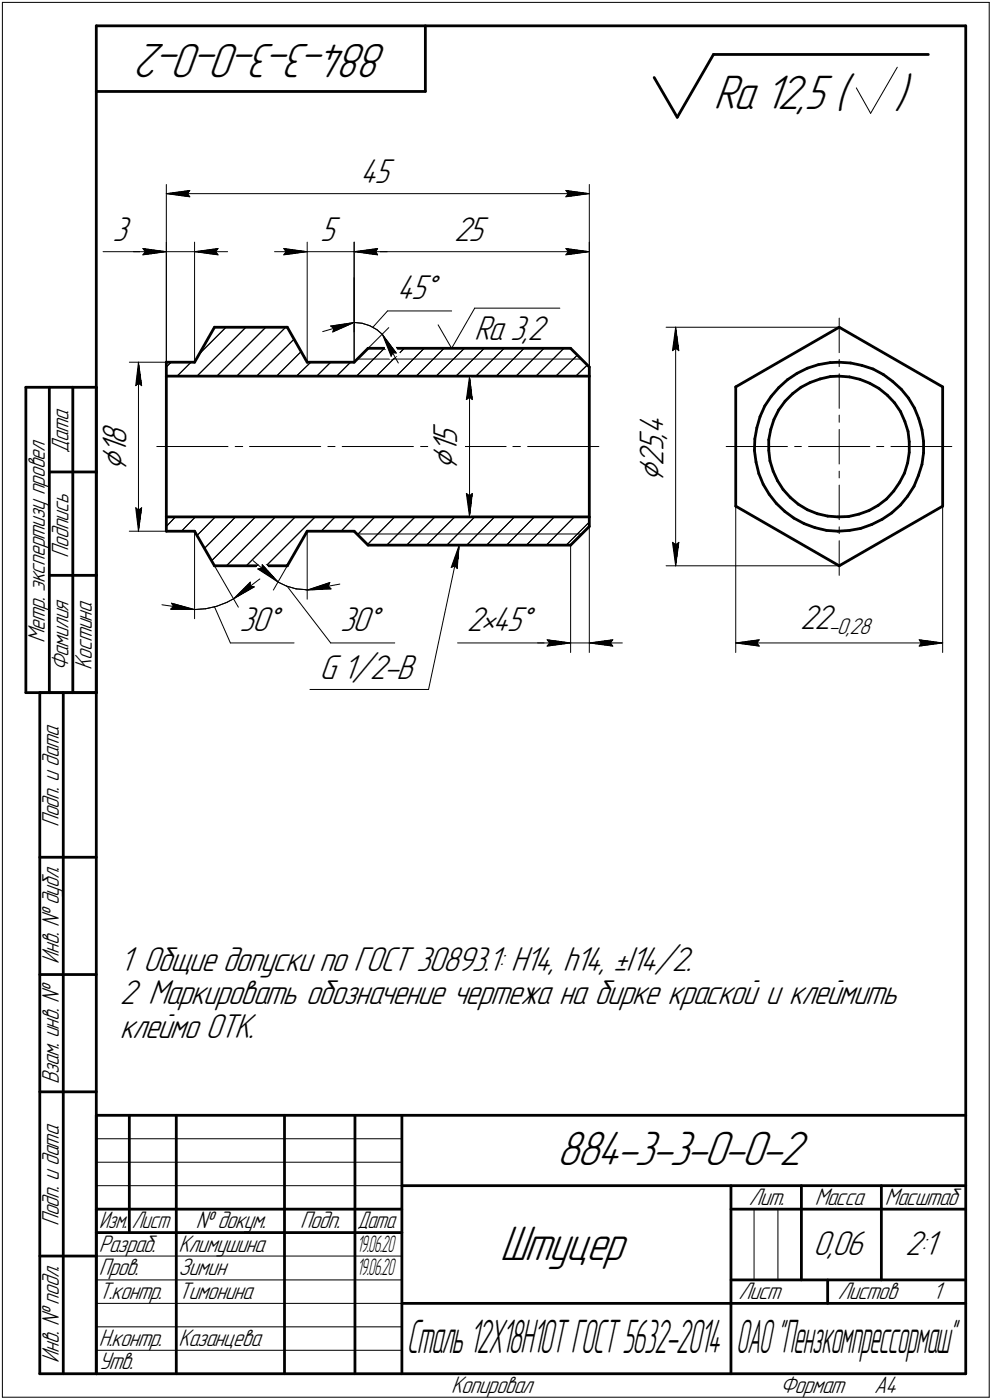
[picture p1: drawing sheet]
<svg xmlns="http://www.w3.org/2000/svg" width="211mm" height="298mm" viewBox="0 0 211 298" stroke-linecap="round" stroke-linejoin="round" font-family="sans-serif">
<defs><g id="words">
<g font-size="10.9">
<text x="82.5" y="9.4" transform="rotate(-180 82.5 9.4)">884-3-3-0-0-2</text>
<text x="151.8" y="23.2">Ra 12,5 (</text>
<text x="190.3" y="23.2">)</text>
<text x="118.5" y="248.1">884-3-3-0-0-2</text>
<text x="106.4" y="268.4">Штуцер</text>
</g>
<g font-size="10.5">
<text x="86.5" y="288.1">Сталь12Х18Н10ТГОСТ5632-2014</text>
<text x="156.6" y="288.1">ОАО&quot;Пензкомпрессормаш&quot;</text>
</g>
<g font-size="8.5">
<text x="26.9" y="100.3" transform="rotate(-90 26.9 100.3)">Ç</text>
<text x="97.3" y="100.1" transform="rotate(-90 97.3 100.1)">Ç</text>
<text x="141.2" y="102.7" transform="rotate(-90 141.2 102.7)">Ç</text>
</g>
<g font-size="7.8">
<text x="76.6" y="38.9">45</text>
<text x="23.9" y="51.3">3</text>
<text x="68.2" y="51.3">5</text>
<text x="96.6" y="51.3">25</text>
<text x="84.5" y="63.6">45Å</text>
<text x="100.9" y="72.4">Ra 3,2</text>
<text x="26.9" y="94.8" transform="rotate(-90 26.9 94.8)">8</text>
<text x="97.3" y="94.6" transform="rotate(-90 97.3 94.6)">5</text>
<text x="141.2" y="93.4" transform="rotate(-90 141.2 93.4)">,</text>
<text x="141.2" y="92.4" transform="rotate(-90 141.2 92.4)">4</text>
<text x="26.9" y="96.7" transform="rotate(-90 26.9 96.7)">1</text>
<text x="97.3" y="96.5" transform="rotate(-90 97.3 96.5)">1</text>
<text x="141.2" y="99.1" transform="rotate(-90 141.2 99.1)">2</text>
<text x="141.2" y="96.1" transform="rotate(-90 141.2 96.1)">5</text>
<text x="51" y="134.3">30Å</text>
<text x="72.4" y="134.3">30Å</text>
<text x="99.3" y="134.3">2•45Å</text>
<text x="170.3" y="133.9">22</text>
<text x="68" y="144.5">G 1/2-В</text>
<text x="25.5" y="206.7">1 Общие допуски по ГОСТ 30893.1: Н14, h14, ±I14/2.</text>
<text x="25.5" y="213.8">2 Маркировать обозначение чертежа на бирке краской и клеймить</text>
<text x="25.5" y="221">клеймо ОТК.</text>
<text x="173" y="267.2">0,06</text>
<text x="192.6" y="267.2">2:1</text>
</g>
<g font-size="5.4">
<text x="14.6" y="96.4" transform="rotate(-90 14.6 96.4)">Дата</text>
<text x="14.6" y="118.8" transform="rotate(-90 14.6 118.8)">Подпись</text>
<text x="9.6" y="136.9" transform="rotate(-90 9.6 136.9)">Метр. экспертизу провел</text>
<text x="14.6" y="142.9" transform="rotate(-90 14.6 142.9)">Фамилия</text>
<text x="19.6" y="142.6" transform="rotate(-90 19.6 142.6)">Костина</text>
<text x="12.6" y="176.1" transform="rotate(-90 12.6 176.1)">Подп. и дата</text>
<text x="12.6" y="205.2" transform="rotate(-90 12.6 205.2)">Инв. № дубл.</text>
<text x="12.6" y="230.9" transform="rotate(-90 12.6 230.9)">Взам. инв. №</text>
<text x="159.3" y="256.6">Лит.</text>
<text x="173.4" y="256.6">Масса</text>
<text x="188.3" y="256.6">Масштаб</text>
<text x="12.6" y="261.1" transform="rotate(-90 12.6 261.1)">Подп. и дата</text>
<text x="41.6" y="261.6">№ докум.</text>
<text x="63.9" y="261.6">Подп.</text>
<text x="21" y="266.6">Разраб.</text>
<text x="38" y="266.6">Климушина</text>
<text x="21" y="271.6">Пров.</text>
<text x="38" y="271.6">Зимин</text>
<text x="21" y="276.6">Т.контр.</text>
<text x="38" y="276.6">Тимонина</text>
<text x="157.1" y="276.6">Лист</text>
<text x="178.3" y="276.6">Листов</text>
<text x="198.5" y="276.6">1</text>
<text x="21" y="286.6">Н.контр.</text>
<text x="38" y="286.6">Казанцева</text>
<text x="12.6" y="290.2" transform="rotate(-90 12.6 290.2)">Инв. № подл.</text>
<text x="21" y="291.6">Утв.</text>
<text x="96" y="296.6">Копировал</text>
<text x="166" y="296.6">Формат</text>
<text x="186" y="296.6">A4</text>
</g>
<g font-size="5.3">
<text x="21.1" y="261.6">Изм.</text>
<text x="28.1" y="261.6">Лист</text>
<text x="76.1" y="261.6">Дата</text>
</g>
<g font-size="5.2">
<text x="76" y="266.6">1</text>
<text x="76.8" y="266.6">9.06.20</text>
<text x="76" y="271.6">1</text>
<text x="76.8" y="271.6">9.06.20</text>
</g>
<text font-size="5.1" x="176.3" y="135.1">-0,28</text>
</g></defs>
<g fill="none" stroke="#000" stroke-width=".21">
<path d="M.5 .5v297zM.5 .5h210zM182.2 18.7l3.1 5.4zM190.9 14.3l-5.6 9.8zM210.5 .5v297zM35.4 39.3v37.8zM125.4 39.3v40.8zM21.9 53.6h8.5zM28.4 53.6h7zM30.4 53.6h5zM30.4 52.9l5 .7zM30.4 52.9l.5 .7z"/>
<path d="M30.4 54.3l5-.7zM30.9 53.6l-.5 .7zM35.4 51.6v25.5zM35.4 53.6h6zM35.4 41.2l5-.6zM35.4 41.2l5 .7zM35.4 41.2h90zM39.9 41.2l.5 .7zM40.4 40.6l-.5 .6zM41.4 51.6v25.5zM41.4 53.6l5 .7zM41.4 53.6l5-.7z"/>
<path d="M41.4 53.6h7zM45.9 53.6l.5 .7zM46.4 52.9l-.5 .7zM58.4 53.6h7zM60.4 52.9l5 .7zM60.4 52.9l.5 .7zM60.4 54.3l5-.7zM60.9 53.6l-.5 .7zM65.4 51.6v25.5zM65.4 53.6h10zM75.4 51.6v25.5zM75.4 59.1v11.6z"/>
<path d="M75.4 53.6l4.9 .7zM75.4 53.6l4.9-.7zM75.4 53.6h7zM75.4 53.6h50zM79.9 53.6l.4 .7zM80.3 52.9l-.4 .7zM120.4 54.3l5-.7zM120.4 52.9l.5 .7zM120.4 52.9l5 .7zM120.4 41.9l5-.7zM120.4 40.6l.5 .6zM120.4 40.6l5 .6z"/>
<path d="M120.9 53.6l-.5 .7zM120.9 41.2l-.5 .7zM125.4 51.6v26.5zM27.5 77.1h7.9zM29.5 77.1l.6 5zM29.5 77.1l-.6 5zM29.5 77.1v36zM35.4 78.1l1-1zM40.6 77.1l-2.9 3zM42.4 75.4l5.7-5.7zM68.7 70.6l6.7-1.9zM70.4 77.1l-3 3z"/>
<path d="M70.4 69.4l5-.7zM70.4 69.4l.6 .5zM70.8 70.7l4.6-2zM71 69.9l-.2 .8zM75.4 68.7l1.6 .1zM76 76.5h47.7zM77 68.8l1.7 .5zM78.3 74.2l4.4-4.4zM78.7 69.3l1.5 .9zM80.2 70.2l1.2 1zM81.4 71.2l1.8 4.7zM81.4 71.2l2.9 4z"/>
<path d="M81.4 71.2l3.4 6.1zM82.5 66.2l-3.2 3.5zM82.5 66.2h13.6zM83.6 75.1l-.4 .8zM83.6 75.1l.7 .1zM86 74.2l-5.9 5.9zM93.2 69.2l2.9 5zM101 65.6l-4.9 8.6zM101 65.6h18.1zM111.5 74.2l-5.9 5.9zM141.7 69.7h36.9zM143.1 74.7l.7-.5z"/>
<path d="M143.8 69.7l.6 5zM143.8 74.2l.6 .5zM143.8 69.7l-.7 5zM143.8 69.7v50.8zM178.6 67.7v7.4zM178.6 76.5v1.6zM178.6 79.6v7.4zM28.9 82.1l.6-.5zM29.5 81.6l.6 .5zM33.4 95.1h15.1zM41.9 80.1l10.4-10.4zM46.1 80.1l10.5-10.4z"/>
<path d="M50 95.1h1.6zM50.4 80.1l10.4-10.4zM53.1 95.1h15.1zM54.6 80.1l8-7.9zM58.8 80.1l5.3-5.3zM63.1 80.1l3-3zM69.8 95.1h1.5zM71.6 80.1l3-3zM72.8 95.1h15.2zM75.9 80.1l5.9-5.9zM84.3 80.1l6-5.9zM88.6 80.1l5.9-5.9z"/>
<path d="M89.5 95.1h1.5zM92.5 95.1h15.2zM92.8 80.1l6-5.9zM97 80.1l6-5.9zM97.9 80.1h27.5zM99.2 85.1l.7-.5zM99.9 80.1l.6 5zM99.9 84.6l.6 .5zM99.9 80.1l-.7 5zM99.9 80.1v30zM101.3 80.1l6-5.9zM109.1 95.1h1.6z"/>
<path d="M109.8 80.1l5.9-5.9zM112.3 95.1h15.1zM114 80.1l6-5.9zM118.3 80.1l4.6-4.5zM122.5 80.1l2.5-2.4zM154.5 95.1h13.1zM156.5 95.1v43.8zM169.1 95.1h1.4zM172 95.1h6.6zM178.6 95.1v3.7zM178.6 88.4v1.5zM178.6 91.4v3.7z"/>
<path d="M178.6 95.1h6.5zM186.5 95.1h1.5zM189.6 95.1h12.9zM200.6 95.1v43.8zM27.5 113.1h7.9zM28.9 108.1l.6 5zM28.9 108.1l.6 .5zM29.5 108.6l.6-.5zM30.1 108.1l-.6 5zM37.3 110.1l-1.9 2zM41.4 113.1v18.6zM41.6 110.1l-3 3z"/>
<path d="M45.8 110.1l-3.9 3.9zM50.1 110.1l-6.6 6.7zM53.8 119.4l5.4 4.6zM54.4 110.1l-9.4 9.3zM65.4 113.1v14.5zM71.3 110.1l-3 3zM75.5 110.1l-2.9 3zM76 113.7h47.7zM79.8 110.1l-3.7 3.7zM84 110.1l-5.8 5.8zM86.5 116.1l6-6zM88.3 110.1l-6 6z"/>
<path d="M90.8 116.1l6-6zM97.7 116.1l-.4 5zM97.7 116.1l-1.7 4.7zM97.7 116.1l-6.5 30.7zM97.9 110.1h27.5zM99.2 105.1l.7 5zM99.2 105.1l.7 .5zM99.9 105.6l.6-.5zM100.5 105.1l-.6 5zM101 110.1l-5.9 6zM105.2 110.1l-5.9 6zM109.5 110.1l-6 6z"/>
<path d="M113.7 110.1l-5.9 6zM117.9 110.1l-5.9 6zM120.5 116.1l4.9-4.9zM121.4 116.1v22.8zM122.2 110.1l-6 6zM125.4 112.1v26.8zM143.1 115.5l.7 5zM143.1 115.5l.7 .5zM143.8 116l.6-.5zM144.4 115.5l-.6 5zM178.6 115.1v7.4zM178.6 112.2v1.4z"/>
<path d="M178.6 103.3v7.4zM178.6 100.3v1.5zM34.5 128.8l6.9 1zM36.3 129.7l5.1 .1zM36.5 128.4l4.9 1.4zM36.5 128.4l.4 .7zM36.9 129.1l-.6 .6zM41.4 129.8l2.4-.2zM43.8 129.6l2.3-.5zM45.6 120.5l5.1 8.8zM45.6 129.2l3.4 7.7zM46.1 129.1l2.2-.8z"/>
<path d="M48.2 120.5l10.4-10.4zM48.3 128.3l1.4-.8zM49 136.9h13.6zM49.7 127.5l4.4-2.5zM49.7 127.5l5.6-4.2zM52.4 120.5l10.4-10.4zM53.3 124.8l.8 .2zM53.3 124v.8zM53.3 124l-3.6 3.5zM54.9 121.2l.8-.2zM54.9 121.2l4.3 2.8zM55.8 120.2l3.4 3.8z"/>
<path d="M55.8 120.2l-.1 .8zM56.6 120.5l10.5-10.4zM59.2 124l1.8 .8zM60.9 120.5l.5-.5zM61 124.8l2 .6zM61.1 120.5l-2.9 5.1zM61.1 124.9l9.3 12zM63 125.4l2 .2zM65 125.6h.4zM65.4 125.6l5-.2zM65.4 125.6l4.8-1.6zM65.4 125.6l6.9-1.2z"/>
<path d="M69.8 124.8l.6 .6zM70.2 124l-.4 .8zM70.4 136.9h13.6zM96 120.8l.8-.3zM96.8 120.5l.5 .6zM97.4 136.9h19zM114.4 136.9h7zM116.4 136.9h5zM116.4 136.2l5 .7zM116.4 136.2l.5 .7zM116.4 137.6l5-.7zM116.9 136.9l-.5 .7z"/>
<path d="M121.4 136.9h4zM125.4 136.9l5 .7zM125.4 136.9l5-.7zM125.4 136.9h7zM129.9 136.9l.5 .7zM130.4 136.2l-.5 .7zM141.7 120.5h36.9zM156.5 136.9l5-.7zM156.5 136.9l5 .7zM156.5 136.9h44.1zM161 136.9l.5 .7zM161.5 136.2l-.5 .7z"/>
<path d="M195.6 137.6l5-.7zM195.6 136.2l.4 .7zM195.6 136.2l5 .7zM196 136.9l-.4 .7zM66 146.8h25.2zM20.5 247.5h65zM20.5 252.5h65zM20.5 242.5h65zM160.4 257.5v15zM165.5 257.5v15zM20.5 267.5h65zM20.5 272.5h65z"/>
<path d="M20.5 277.5h65zM.5 297.5h210zM20.5 282.5h65zM20.5 287.5h65z"/>
</g>
<g fill="none" stroke="#000" stroke-width=".59">
<path d="M20.5 5.5v287zM20.5 5.5h185zM20.5 19.5h70zM90.5 5.5v14zM139.2 16.5l4.9 8.5zM151.8 11.6l-7.7 13.4zM151.8 11.6h45.7zM205.5 5.5v287zM35.4 77.1h6zM35.4 77.1v3zM45.6 69.7h15.5zM45.6 69.7l-4.2 7.4z"/>
<path d="M61.1 69.7l4.3 7.4zM65.4 77.1h10zM75.4 77.1l2.9-2.9zM78.3 74.2h43.1zM121.4 74.2l4 3.9zM125.4 78.1v2zM169.6 79.5l2.2-1.1zM171.8 78.4l2.4-.8zM174.2 77.6l2.4-.4zM176.6 77.2l2-.1zM178.6 77.1l2.4 .2zM178.6 69.7l22 12.7z"/>
<path d="M181 77.3l2.4 .5zM183.4 77.8l2.4 .8zM185.8 78.6l2.2 1.2zM188 79.8l1.9 1.4zM5.5 82.5v65zM5.5 82.5h5zM10.5 82.5v18zM10.5 82.5h5zM15.5 82.5v18zM15.5 82.5h5zM20.5 82.5v18zM35.4 80.1v30z"/>
<path d="M35.4 80.1h90zM125.4 80.1v30zM156.5 82.4v25.4zM156.5 82.4l22.1-12.7zM160.5 95.9l.4 2.5zM160.6 93.5l-.1 2.4zM160.9 98.4l.6 2.4zM161 91.1l-.4 2.4zM161.7 88.7l-.7 2.4zM162.7 86.4l-1 2.3zM163.6 95.9l.2 2.2zM163.6 93.6v2.3z"/>
<path d="M163.8 98.1l.7 2.2zM164 91.4l-.4 2.2zM164.1 84.4l-1.4 2zM164.7 89.3l-.7 2.1zM165.7 87.3l-1 2zM165.7 82.5l-1.6 1.9zM165.7 82.5l1.9-1.6zM167 85.4l-1.3 1.9zM167 85.4l1.7-1.6zM167.6 80.9l2-1.4zM168.7 83.8l1.7-1.3zM170.4 82.5l2-1.1z"/>
<path d="M172.4 81.4l2.1-.7zM174.5 80.7l2.2-.5zM176.7 80.2l1.9-.1zM178.6 80.1l2.2 .2zM180.8 80.3l2.2 .5zM183 80.8l2.1 .8zM185.1 81.6l1.9 1.1zM187 82.7l1.8 1.5zM188.8 84.2l1.5 1.6zM189.9 81.2l1.9 1.7zM190.3 85.8l1.3 1.8zM191.6 87.6l.9 2.1z"/>
<path d="M191.8 82.9l1.5 1.9zM192.5 89.7l.7 2.2zM193.1 98.6l-.7 2.2zM193.2 91.9l.3 2.2zM193.3 84.8l1.3 2.1zM193.5 94.1v2.3zM193.5 96.4l-.4 2.2zM194.6 86.9l.9 2.3zM195.5 89.2l.7 2.3zM196.2 91.5l.3 2.5zM196.2 98.9l-.8 2.4zM196.5 94v2.4z"/>
<path d="M196.5 96.4l-.3 2.5zM200.6 82.4v25.4zM10.5 100.5v22zM10.5 100.5h5zM15.5 100.5v22zM15.5 100.5h5zM20.5 100.5v22zM35.4 110.1v3zM35.4 110.1h90zM35.4 113.1h6zM41.4 113.1l4.2 7.4zM65.4 113.1h10z"/>
<path d="M65.4 113.1l-4.3 7.4zM75.4 113.1l2.9 3zM78.3 116.1h43.1zM121.4 116.1l4-4zM125.4 110.1v2zM156.5 107.8l22.1 12.7zM161.5 100.8l.9 2.3zM162.4 103.1l1.3 2.1zM163.7 105.2l1.5 2zM164.5 100.3l.9 2.1zM165.2 107.2l1.8 1.7zM165.4 102.4l1.2 1.8z"/>
<path d="M166.6 104.2l1.5 1.7zM167 108.9l1.9 1.4zM168.1 105.9l1.7 1.5zM168.9 110.3l2.2 1.2zM169.8 107.4l2 1.1zM171.1 111.5l2.3 .9zM171.8 108.5l2.1 .9zM173.4 112.4l2.5 .5zM173.9 109.4l2.2 .5zM175.9 112.9l2.4 .2zM176.1 109.9l2.2 .2zM178.3 110.1l2.3-.1z"/>
<path d="M178.3 113.1l2.5-.2zM180.6 110l2.2-.5zM180.8 112.9l2.3-.4zM182.8 109.5l2.1-.8zM183.1 112.5l2.4-.8zM184.9 108.7l2-1.1zM185.5 111.7l2.2-1.1zM186.9 107.6l1.7-1.3zM187.7 110.6l2-1.4zM189.7 109.2l1.9-1.7zM190.2 104.6l-1.6 1.7zM191.4 102.7l-1.2 1.9z"/>
<path d="M192.4 100.8l-1 1.9zM193.1 105.7l-1.5 1.8zM194.5 103.5l-1.4 2.2zM195.4 101.3l-.9 2.2zM10.5 122.5v25zM10.5 122.5h5zM15.5 122.5v25zM15.5 122.5h5zM20.5 122.5v25zM45.6 120.5h15.5zM178.6 120.5l22-12.7zM5.5 147.5h5z"/>
<path d="M8.5 147.5v145zM8.5 147.5h12zM10.5 147.5h5zM13.5 147.5v145zM15.5 147.5h5zM8.5 182.5h12zM8.5 207.5h12zM8.5 232.5h12zM20.5 237.5h185zM20.5 237.5v55zM27.5 237.5v25zM37.5 237.5v55z"/>
<path d="M60.5 237.5v55zM75.5 237.5v55zM85.5 237.5v55zM20.5 257.5h65zM85.5 252.5h120zM155.5 252.5v40zM155.5 257.5h15zM170.5 252.5v20zM170.5 257.5h35zM187.5 252.5v20zM8.5 267.5h12zM20.5 262.5h65z"/>
<path d="M85.5 277.5h70zM155.5 277.5h50zM155.5 272.5h50zM176.1 272.5v5zM8.5 292.5h12zM20.5 292.5h185z"/>
</g>
<g fill="#fff" stroke="#fff" stroke-width=".21">
<path d="M21.1 89.9h7.4zM21.1 90h7.4zM21.1 90.1h7.4zM21.1 90.2h7.4zM21.1 90.3h7.4zM21.1 90.3h7.4zM21.1 90.4h7.4zM21.1 90.5h7.4zM21.1 90.6h7.4zM21.1 90.7h7.4zM21.1 90.8h7.4zM21.1 90.8h7.4zM21.1 90.9h7.4zM21.1 91h7.4zM21.1 91.1h7.4zM21.1 91.2h7.4zM21.1 91.3h7.4zM21.1 91.4h7.4zM21.1 91.4h7.4zM21.1 91.5h7.4zM21.1 91.6h7.4zM21.1 91.7h7.4zM21.1 91.8h7.4zM21.1 91.9h7.4zM21.1 91.9h7.4zM21.1 92h7.4zM21.1 92.1h7.4zM21.1 92.2h7.4zM21.1 92.3h7.4zM21.1 92.4h7.4zM21.1 92.5h7.4zM21.1 92.5h7.4zM21.1 92.6h7.4zM21.1 92.7h7.4zM21.1 92.8h7.4zM21.1 92.9h7.4zM21.1 93h7.4zM21.1 93h7.4zM21.1 93.1h7.4zM21.1 93.2h7.4zM21.1 93.3h7.4zM21.1 93.4h7.4zM21.1 93.5h7.4zM21.1 93.6h7.4zM21.1 93.6h7.4zM21.1 93.7h7.4zM21.1 93.8h7.4zM21.1 93.9h7.4zM21.1 94h7.4zM21.1 94.1h7.4zM21.1 94.1h7.4zM21.1 94.2h7.4zM21.1 94.3h7.4zM21.1 94.4h7.4zM21.1 94.5h7.4zM21.1 94.6h7.4zM21.1 94.7h7.4zM21.1 94.7h7.4zM21.1 94.8h7.4zM21.1 94.9h7.4zM21.1 95h7.4zM21.1 95.1h7.4zM21.1 95.2h7.4zM21.1 95.2h7.4zM21.1 95.3h7.4zM21.1 95.4h7.4zM21.1 95.5h7.4zM21.1 95.6h7.4zM21.1 95.7h7.4zM21.1 95.8h7.4zM21.1 95.8h7.4zM21.1 95.9h7.4zM21.1 96h7.4zM21.1 96.1h7.4zM21.1 96.2h7.4zM21.1 96.3h7.4zM21.1 96.4h7.4zM21.1 96.4h7.4zM21.1 96.5h7.4zM21.1 96.6h7.4zM21.1 96.7h7.4zM21.1 96.8h7.4zM21.1 96.9h7.4zM21.1 96.9h7.4zM21.1 97h7.4zM21.1 97.1h7.4zM21.1 97.2h7.4zM21.1 97.3h7.4zM21.1 97.4h7.4zM21.1 97.5h7.4zM21.1 97.5h7.4zM21.1 97.6h7.4zM21.1 97.7h7.4zM21.1 97.8h7.4zM21.1 97.9h7.4zM21.1 98h7.4zM21.1 98h7.4zM21.1 98.1h7.4zM21.1 98.2h7.4zM21.1 98.3h7.4zM21.1 98.4h7.4zM21.1 98.5h7.4zM21.1 98.6h7.4zM21.1 98.6h7.4zM21.1 98.7h7.4zM21.1 98.8h7.4zM21.1 98.9h7.4zM21.1 99h7.4zM21.1 99.1h7.4zM21.1 99.1h7.4zM21.1 99.2h7.4zM21.1 99.3h7.4zM21.1 99.4h7.4zM21.1 99.5h7.4zM21.1 99.6h7.4zM21.1 99.7h7.4zM21.1 99.7h7.4zM21.1 99.8h7.4zM21.1 99.9h7.4zM21.1 100h7.4zM21.1 100.1h7.4zM21.1 100.2h7.4zM21.1 100.2h7.4z"/>
<path d="M29.4 77.4h.2zM29.4 77.5h.2zM29.4 77.6h.3zM29.3 77.6h.4zM29.3 77.7h.4zM29.2 77.8h.6zM29.2 77.9h.6zM29.2 78h.7zM29.1 78.1h.8zM29.1 78.1h.9zM29.1 78.2h.9zM29 78.3h1zM29 78.4h1.1zM29 78.5h1.1zM29 78.6h1.1zM29 78.7h1.1zM28.9 78.7h1.3zM28.9 78.8h1.3zM28.8 78.9h1.4zM28.8 79h1.5zM28.8 79.1h1.5zM28.8 79.2h1.5zM28.8 79.2h1.5zM28.8 79.3h1.5zM28.8 79.4h1.5zM28.8 79.5h1.5zM28.7 79.6h1.7zM28.7 79.7h1.7zM28.7 79.8h1.7zM28.7 79.8h1.7zM28.7 79.9h1.7zM28.7 80h1.7zM28.7 80.1h1.7zM28.6 80.2h1.9zM28.6 80.3h1.9zM28.6 80.3h1.9zM28.6 80.4h1.9zM28.6 80.5h1.9zM28.6 80.6h1.9zM28.6 80.7h1.9zM28.5 80.8h2zM28.5 80.9h2.1zM28.5 80.9h2.1zM28.5 81h2.1zM28.5 81.1h2.1zM28.5 81.2h2.1zM28.5 81.3h2.1zM28.5 81.4h2.1zM28.4 81.4h2.2zM28.4 81.5h2.2zM28.4 81.6h2.2zM28.4 81.7h2.2zM28.4 81.8h2.2zM28.4 81.9h2.2zM28.4 82h2.2zM28.4 82h2.3zM28.4 82.1h2.3zM28.4 82.2h2.3zM28.4 82.3h2.3zM28.4 82.4h2.3zM28.4 82.5h2.3zM28.4 82.5h2.3z"/>
<path d="M28.3 107.6h2.4zM28.4 107.7h2.3zM28.4 107.8h2.3zM28.4 107.9h2.3zM28.4 107.9h2.3zM28.4 108h2.3zM28.4 108.1h2.3zM28.4 108.2h2.3zM28.4 108.3h2.2zM28.4 108.4h2.2zM28.4 108.5h2.2zM28.4 108.5h2.2zM28.4 108.6h2.2zM28.4 108.7h2.2zM28.4 108.8h2.2zM28.5 108.9h2.1zM28.5 109h2.1zM28.5 109.1h2.1zM28.5 109.1h2.1zM28.5 109.2h2.1zM28.5 109.3h2.1zM28.5 109.4h2.1zM28.5 109.5h2zM28.6 109.6h1.9zM28.6 109.6h1.9zM28.6 109.7h1.9zM28.6 109.8h1.9zM28.6 109.9h1.9zM28.6 110h1.9zM28.6 110.1h1.9zM28.7 110.2h1.7zM28.7 110.2h1.7zM28.7 110.3h1.7zM28.7 110.4h1.7zM28.7 110.5h1.7zM28.7 110.6h1.7zM28.7 110.7h1.7zM28.8 110.7h1.5zM28.8 110.8h1.5zM28.8 110.9h1.5zM28.8 111h1.5zM28.8 111.1h1.5zM28.8 111.2h1.5zM28.8 111.3h1.5zM28.8 111.3h1.4zM28.9 111.4h1.3zM28.9 111.5h1.3zM29 111.6h1.1zM29 111.7h1.1zM29 111.8h1.1zM29 111.8h1.1zM29 111.9h1zM29.1 112h.9zM29.1 112.1h.9zM29.1 112.2h.8zM29.2 112.3h.7zM29.2 112.4h.6zM29.2 112.4h.6zM29.3 112.5h.4zM29.3 112.6h.4zM29.4 112.7h.3zM29.4 112.8h.2zM29.4 112.9h.2z"/>
<path d="M24 46.6h4.4zM24 46.7h4.4zM24 46.7h4.4zM24 46.8h4.4zM24 46.9h4.4zM24 47h4.4zM24 47.1h4.4zM24 47.2h4.4zM24 47.2h4.4zM24 47.3h4.4zM24 47.4h4.4zM24 47.5h4.4zM24 47.6h4.4zM24 47.7h4.4zM24 47.8h4.4zM24 47.8h4.4zM24 47.9h4.4zM24 48h4.4zM24 48.1h4.4zM24 48.2h4.4zM24 48.3h4.4zM24 48.3h4.4zM24 48.4h4.4zM24 48.5h4.4zM24 48.6h4.4zM24 48.7h4.4zM24 48.8h4.4zM24 48.9h4.4zM24 48.9h4.4zM24 49h4.4zM24 49.1h4.4zM24 49.2h4.4zM24 49.3h4.4zM24 49.4h4.4zM24 49.4h4.4zM24 49.5h4.4zM24 49.6h4.4zM24 49.7h4.4zM24 49.8h4.4zM24 49.9h4.4zM24 50h4.4zM24 50h4.4zM24 50.1h4.4zM24 50.2h4.4zM24 50.3h4.4zM24 50.4h4.4zM24 50.5h4.4zM24 50.5h4.4zM24 50.6h4.4zM24 50.7h4.4zM24 50.8h4.4zM24 50.9h4.4zM24 51h4.4zM24 51.1h4.4zM24 51.1h4.4zM24 51.2h4.4zM24 51.3h4.4zM24 51.4h4.4zM24 51.5h4.4zM24 51.6h4.4zM24 51.6h4.4zM24 51.7h4.4zM24 51.8h4.4zM24 51.9h4.4zM24 52h4.4zM24 52.1h4.4zM24 52.2h4.4zM24 52.2h4.4zM24 52.3h4.4zM24 52.4h4.4zM24 52.5h4.4z"/>
<path d="M29.9 52.4h.7zM29.9 52.5h1.3zM29.9 52.6h1.8zM29.9 52.7h2.5zM29.9 52.7h3.1zM29.9 52.8h3.7zM29.9 52.9h4zM29.9 53h4.1zM29.9 53.1h4.3zM29.9 53.2h4.6zM29.9 53.3h4.7zM29.9 53.3h4.9zM29.9 53.4h5.2zM29.9 53.5h5.3zM29.9 53.6h5.5zM29.9 53.7h5.3zM29.9 53.8h5.2zM29.9 53.8h4.9zM29.9 53.9h4.7zM29.9 54h4.6zM29.9 54.1h4.3zM29.9 54.2h4.1zM29.9 54.3h4zM29.9 54.4h3.7zM29.9 54.4h3zM29.9 54.5h2.3zM29.9 54.6h1.5zM29.9 54.7h.7z"/>
<path d="M46.3 52.4h.6zM45.7 52.5h1.2zM45 52.6h1.9zM44.4 52.7h2.5zM43.9 52.7h3zM43.2 52.8h3.7zM43 52.9h3.9zM42.8 53h4.1zM42.6 53.1h4.3zM42.4 53.2h4.5zM42.2 53.3h4.7zM42 53.3h4.9zM41.8 53.4h5.1zM41.7 53.5h5.2zM41.4 53.6h5.5zM41.7 53.7h5.2zM41.8 53.8h5.1zM42 53.8h4.9zM42.2 53.9h4.7zM42.4 54h4.5zM42.6 54.1h4.3zM42.8 54.2h4.1zM43 54.3h3.9zM43.2 54.4h3.7zM43.9 54.4h3zM44.7 54.5h2.2zM45.5 54.6h1.4zM46.2 54.7h.7z"/>
<path d="M51 128.5h9.6zM51 128.6h9.6zM51 128.7h9.6zM51 128.8h9.6zM51 128.9h9.6zM51 128.9h9.6zM51 129h9.6zM51 129.1h9.6zM51 129.2h9.6zM51 129.3h9.6zM51 129.4h9.6zM51 129.5h9.6zM51 129.5h9.6zM51 129.6h9.6zM51 129.7h9.6zM51 129.8h9.6zM51 129.9h9.6zM51 130h9.6zM51 130h9.6zM51 130.1h9.6zM51 130.2h9.6zM51 130.3h9.6zM51 130.4h9.6zM51 130.5h9.6zM51 130.6h9.6zM51 130.6h9.6zM51 130.7h9.6zM51 130.8h9.6zM51 130.9h9.6zM51 131h9.6zM51 131.1h9.6zM51 131.1h9.6zM51 131.2h9.6zM51 131.3h9.6zM51 131.4h9.6zM51 131.5h9.6zM51 131.6h9.6zM51 131.7h9.6zM51 131.7h9.6zM51 131.8h9.6zM51 131.9h9.6zM51 132h9.6zM51 132.1h9.6zM51 132.2h9.6zM51 132.2h9.6zM51 132.3h9.6zM51 132.4h9.6zM51 132.5h9.6zM51 132.6h9.6zM51 132.7h9.6zM51 132.8h9.6zM51 132.8h9.6zM51 132.9h9.6zM51 133h9.6zM51 133.1h9.6zM51 133.2h9.6zM51 133.3h9.6zM51 133.3h9.6zM51 133.4h9.6zM51 133.5h9.6zM51 133.6h9.6zM51 133.7h9.6zM51 133.8h9.6zM51 133.9h9.6zM51 133.9h9.6zM51 134h9.6zM51 134.1h9.6zM51 134.2h9.6zM51 134.3h9.6zM51 134.4h9.6zM51 134.5h9.6zM51 134.5h9.6zM51 134.6h9.6zM51 134.7h9.6zM51 134.8h9.6zM51 134.9h9.6zM51 135h9.6zM51 135h9.6zM51 135.1h9.6zM51 135.2h9.6zM51 135.3h9.6zM51 135.4h9.6zM51 135.5h9.6zM51 135.6h9.6zM51 135.6h9.6zM51 135.7h9.6zM51 135.8h9.6z"/>
<path d="M36.1 127.8h.3zM36.1 127.9h.6zM36.1 128h.9zM36.1 128.1h1.2zM36.1 128.2h1.5zM36.1 128.3h1.8zM36.1 128.4h2.2zM36.1 128.4h2.4zM36.1 128.5h2.8zM36.1 128.6h3zM36.1 128.7h3.4zM36.1 128.8h3.6zM36.1 128.9h3.8zM36.1 128.9h3.9zM36 129h4.1zM36 129.1h4.3zM36 129.2h4.5zM36 129.3h4.6zM36 129.4h4.7zM36 129.5h4.9zM36 129.5h5zM35.9 129.6h5.2zM35.9 129.7h5.4zM35.9 129.8h5.5zM35.9 129.9h5.2zM35.9 130h4.8zM35.9 130h4.4zM35.9 130.1h4.1z"/>
<path d="M53.3 123.3h.1zM53.2 123.4h.3zM53.1 123.4h.5zM53 123.5h.7zM52.9 123.6h.9zM52.8 123.7h1zM52.7 123.8h1.1zM52.7 123.9h1.2zM52.6 124h1.4zM52.5 124h1.6zM52.4 124.1h1.7zM52.3 124.2h1.9zM52.2 124.3h2.1zM52.2 124.4h2.1zM52.1 124.5h2.3zM52 124.5h2.4zM51.9 124.6h2.5zM51.8 124.7h2.7zM51.7 124.8h2.9zM51.6 124.9h3zM51.6 125h3.1zM51.5 125.1h3.3zM51.4 125.1h3.4zM51.3 125.2h3.4zM51.2 125.3h3.3zM51.1 125.4h3.3zM51.1 125.5h3.2zM51 125.6h3.1zM50.9 125.6h3zM50.8 125.7h3zM50.7 125.8h3zM50.7 125.9h2.8zM50.6 126h2.7zM50.6 126.1h2.6zM50.5 126.2h2.6zM50.5 126.2h2.4zM50.5 126.3h2.2zM50.4 126.4h2.3zM50.4 126.5h2.1zM50.3 126.6h2zM50.2 126.7h2zM50.2 126.7h1.9zM50.1 126.8h1.8zM50.1 126.9h1.6zM50 127h1.6zM50 127.1h1.3zM50 127.2h1zM49.9 127.3h.7zM49.9 127.3h.5zM49.8 127.4h.2z"/>
<path d="M68.2 46.6h4.4zM68.2 46.7h4.4zM68.2 46.7h4.4zM68.2 46.8h4.4zM68.2 46.9h4.4zM68.2 47h4.4zM68.2 47.1h4.4zM68.2 47.2h4.4zM68.2 47.2h4.4zM68.2 47.3h4.4zM68.2 47.4h4.4zM68.2 47.5h4.4zM68.2 47.6h4.4zM68.2 47.7h4.4zM68.2 47.8h4.4zM68.2 47.8h4.4zM68.2 47.9h4.4zM68.2 48h4.4zM68.2 48.1h4.4zM68.2 48.2h4.4zM68.2 48.3h4.4zM68.2 48.3h4.4zM68.2 48.4h4.4zM68.2 48.5h4.4zM68.2 48.6h4.4zM68.2 48.7h4.4zM68.2 48.8h4.4zM68.2 48.9h4.4zM68.2 48.9h4.4zM68.2 49h4.4zM68.2 49.1h4.4zM68.2 49.2h4.4zM68.2 49.3h4.4zM68.2 49.4h4.4zM68.2 49.4h4.4zM68.2 49.5h4.4zM68.2 49.6h4.4zM68.2 49.7h4.4zM68.2 49.8h4.4zM68.2 49.9h4.4zM68.2 50h4.4zM68.2 50h4.4zM68.2 50.1h4.4zM68.2 50.2h4.4zM68.2 50.3h4.4zM68.2 50.4h4.4zM68.2 50.5h4.4zM68.2 50.5h4.4zM68.2 50.6h4.4zM68.2 50.7h4.4zM68.2 50.8h4.4zM68.2 50.9h4.4zM68.2 51h4.4zM68.2 51.1h4.4zM68.2 51.1h4.4zM68.2 51.2h4.4zM68.2 51.3h4.4zM68.2 51.4h4.4zM68.2 51.5h4.4zM68.2 51.6h4.4zM68.2 51.6h4.4zM68.2 51.7h4.4zM68.2 51.8h4.4zM68.2 51.9h4.4zM68.2 52h4.4zM68.2 52.1h4.4zM68.2 52.2h4.4zM68.2 52.2h4.4zM68.2 52.3h4.4zM68.2 52.4h4.4zM68.2 52.5h4.4z"/>
<path d="M59.9 52.4h.6zM59.9 52.5h1.2zM59.9 52.6h1.8zM59.9 52.7h2.5zM59.9 52.7h3.1zM59.9 52.8h3.7zM59.9 52.9h3.9zM59.9 53h4.1zM59.9 53.1h4.3zM59.9 53.2h4.5zM59.9 53.3h4.7zM59.9 53.3h4.9zM59.9 53.4h5.1zM59.9 53.5h5.3zM59.9 53.6h5.5zM59.9 53.7h5.3zM59.9 53.8h5.1zM59.9 53.8h4.9zM59.9 53.9h4.7zM59.9 54h4.5zM59.9 54.1h4.3zM59.9 54.2h4.1zM59.9 54.3h3.9zM59.9 54.4h3.7zM59.9 54.4h3zM59.9 54.5h2.2zM59.9 54.6h1.5zM59.9 54.7h.7z"/>
<path d="M80.3 52.4h.6zM79.7 52.5h1.2zM79 52.6h1.9zM78.4 52.7h2.5zM77.8 52.7h3.1zM77.1 52.8h3.8zM77 52.9h3.9zM76.8 53h4.1zM76.5 53.1h4.4zM76.4 53.2h4.5zM76.2 53.3h4.7zM75.9 53.3h5zM75.8 53.4h5.1zM75.6 53.5h5.3zM75.4 53.6h5.5zM75.6 53.7h5.3zM75.8 53.8h5.1zM75.9 53.8h5zM76.2 53.9h4.7zM76.4 54h4.5zM76.5 54.1h4.4zM76.8 54.2h4.1zM77 54.3h3.9zM77.1 54.4h3.8zM77.9 54.4h3zM78.7 54.5h2.2zM79.4 54.6h1.5zM80.2 54.7h.7z"/>
<path d="M96.6 46.6h7.5zM96.6 46.7h7.5zM96.6 46.7h7.5zM96.6 46.8h7.5zM96.6 46.9h7.5zM96.6 47h7.5zM96.6 47.1h7.5zM96.6 47.2h7.5zM96.6 47.2h7.5zM96.6 47.3h7.5zM96.6 47.4h7.5zM96.6 47.5h7.5zM96.6 47.6h7.5zM96.6 47.7h7.5zM96.6 47.8h7.5zM96.6 47.8h7.5zM96.6 47.9h7.5zM96.6 48h7.5zM96.6 48.1h7.5zM96.6 48.2h7.5zM96.6 48.3h7.5zM96.6 48.3h7.5zM96.6 48.4h7.5zM96.6 48.5h7.5zM96.6 48.6h7.5zM96.6 48.7h7.5zM96.6 48.8h7.5zM96.6 48.9h7.5zM96.6 48.9h7.5zM96.6 49h7.5zM96.6 49.1h7.5zM96.6 49.2h7.5zM96.6 49.3h7.5zM96.6 49.4h7.5zM96.6 49.4h7.5zM96.6 49.5h7.5zM96.6 49.6h7.5zM96.6 49.7h7.5zM96.6 49.8h7.5zM96.6 49.9h7.5zM96.6 50h7.5zM96.6 50h7.5zM96.6 50.1h7.5zM96.6 50.2h7.5zM96.6 50.3h7.5zM96.6 50.4h7.5zM96.6 50.5h7.5zM96.6 50.5h7.5zM96.6 50.6h7.5zM96.6 50.7h7.5zM96.6 50.8h7.5zM96.6 50.9h7.5zM96.6 51h7.5zM96.6 51.1h7.5zM96.6 51.1h7.5zM96.6 51.2h7.5zM96.6 51.3h7.5zM96.6 51.4h7.5zM96.6 51.5h7.5zM96.6 51.6h7.5zM96.6 51.6h7.5zM96.6 51.7h7.5zM96.6 51.8h7.5zM96.6 51.9h7.5zM96.6 52h7.5zM96.6 52.1h7.5zM96.6 52.2h7.5zM96.6 52.2h7.5zM96.6 52.3h7.5zM96.6 52.4h7.5zM96.6 52.5h7.5z"/>
<path d="M80.3 52.4h.6zM79.7 52.5h1.2zM79 52.6h1.9zM78.4 52.7h2.5zM77.8 52.7h3.1zM77.1 52.8h3.8zM77 52.9h3.9zM76.8 53h4.1zM76.5 53.1h4.4zM76.4 53.2h4.5zM76.2 53.3h4.7zM75.9 53.3h5zM75.8 53.4h5.1zM75.6 53.5h5.3zM75.4 53.6h5.5zM75.6 53.7h5.3zM75.8 53.8h5.1zM75.9 53.8h5zM76.2 53.9h4.7zM76.4 54h4.5zM76.5 54.1h4.4zM76.8 54.2h4.1zM77 54.3h3.9zM77.1 54.4h3.8zM77.9 54.4h3zM78.7 54.5h2.2zM79.4 54.6h1.5zM80.2 54.7h.7z"/>
<path d="M119.9 52.4h.7zM119.9 52.5h1.3zM119.9 52.6h1.9zM119.9 52.7h2.5zM119.9 52.7h3.1zM119.9 52.8h3.7zM119.9 52.9h4zM119.9 53h4.1zM119.9 53.1h4.3zM119.9 53.2h4.6zM119.9 53.3h4.7zM119.9 53.3h4.9zM119.9 53.4h5.2zM119.9 53.5h5.3zM119.9 53.6h5.5zM119.9 53.7h5.3zM119.9 53.8h5.2zM119.9 53.8h4.9zM119.9 53.9h4.7zM119.9 54h4.6zM119.9 54.1h4.3zM119.9 54.2h4.1zM119.9 54.3h4zM119.9 54.4h3.7zM119.9 54.4h3zM119.9 54.5h2.3zM119.9 54.6h1.5zM119.9 54.7h.7z"/>
<path d="M72.4 128.5h9.6zM72.4 128.6h9.6zM72.4 128.7h9.6zM72.4 128.8h9.6zM72.4 128.9h9.6zM72.4 128.9h9.6zM72.4 129h9.6zM72.4 129.1h9.6zM72.4 129.2h9.6zM72.4 129.3h9.6zM72.4 129.4h9.6zM72.4 129.5h9.6zM72.4 129.5h9.6zM72.4 129.6h9.6zM72.4 129.7h9.6zM72.4 129.8h9.6zM72.4 129.9h9.6zM72.4 130h9.6zM72.4 130h9.6zM72.4 130.1h9.6zM72.4 130.2h9.6zM72.4 130.3h9.6zM72.4 130.4h9.6zM72.4 130.5h9.6zM72.4 130.6h9.6zM72.4 130.6h9.6zM72.4 130.7h9.6zM72.4 130.8h9.6zM72.4 130.9h9.6zM72.4 131h9.6zM72.4 131.1h9.6zM72.4 131.1h9.6zM72.4 131.2h9.6zM72.4 131.3h9.6zM72.4 131.4h9.6zM72.4 131.5h9.6zM72.4 131.6h9.6zM72.4 131.7h9.6zM72.4 131.7h9.6zM72.4 131.8h9.6zM72.4 131.9h9.6zM72.4 132h9.6zM72.4 132.1h9.6zM72.4 132.2h9.6zM72.4 132.2h9.6zM72.4 132.3h9.6zM72.4 132.4h9.6zM72.4 132.5h9.6zM72.4 132.6h9.6zM72.4 132.7h9.6zM72.4 132.8h9.6zM72.4 132.8h9.6zM72.4 132.9h9.6zM72.4 133h9.6zM72.4 133.1h9.6zM72.4 133.2h9.6zM72.4 133.3h9.6zM72.4 133.3h9.6zM72.4 133.4h9.6zM72.4 133.5h9.6zM72.4 133.6h9.6zM72.4 133.7h9.6zM72.4 133.8h9.6zM72.4 133.9h9.6zM72.4 133.9h9.6zM72.4 134h9.6zM72.4 134.1h9.6zM72.4 134.2h9.6zM72.4 134.3h9.6zM72.4 134.4h9.6zM72.4 134.5h9.6zM72.4 134.5h9.6zM72.4 134.6h9.6zM72.4 134.7h9.6zM72.4 134.8h9.6zM72.4 134.9h9.6zM72.4 135h9.6zM72.4 135h9.6zM72.4 135.1h9.6zM72.4 135.2h9.6zM72.4 135.3h9.6zM72.4 135.4h9.6zM72.4 135.5h9.6zM72.4 135.6h9.6zM72.4 135.6h9.6zM72.4 135.7h9.6zM72.4 135.8h9.6z"/>
<path d="M55.6 119.6h.3zM55.5 119.7h.5zM55.5 119.8h.5zM55.4 119.9h.7zM55.4 120h.8zM55.3 120.1h1zM55.2 120.1h1.2zM55.1 120.2h1.4zM55 120.3h1.6zM54.9 120.4h1.7zM54.9 120.5h1.8zM54.9 120.6h1.9zM54.8 120.6h2.1zM54.7 120.7h2.3zM54.6 120.8h2.4zM54.6 120.9h2.5zM54.5 121h2.6zM54.4 121.1h2.8zM54.4 121.2h2.9zM54.3 121.2h3.1zM54.2 121.3h3.3zM54.4 121.4h3.2zM54.5 121.5h3.2zM54.6 121.6h3.1zM54.8 121.7h3zM54.9 121.8h3zM55 121.8h3zM55.1 121.9h3zM55.3 122h2.9zM55.4 122.1h2.9zM55.5 122.2h2.8zM55.6 122.3h2.7zM55.8 122.3h2.6zM56 122.4h2.4zM56 122.5h2.5zM56.2 122.6h2.3zM56.3 122.7h2.3zM56.5 122.8h2.1zM56.6 122.9h2.1zM56.7 122.9h2zM56.8 123h2zM57 123.1h1.8zM57.1 123.2h1.7zM57.2 123.3h1.6zM57.3 123.4h1.6zM57.7 123.4h1.2zM57.9 123.5h1.1zM58.2 123.6h.8zM58.4 123.7h.7zM58.7 123.8h.4zM58.9 123.9h.3z"/>
<path d="M70.4 123.5h.3zM70.1 123.6h.6zM69.8 123.7h.9zM69.5 123.8h1.2zM69.3 123.9h1.4zM69 124h1.7zM68.7 124h2zM68.4 124.1h2.4zM68.2 124.2h2.6zM67.8 124.3h3zM67.6 124.4h3.2zM67.3 124.5h3.5zM67 124.5h3.8zM66.9 124.6h3.9zM66.8 124.7h4.1zM66.6 124.8h4.3zM66.5 124.9h4.4zM66.4 125h4.5zM66.3 125.1h4.7zM66.1 125.1h4.9zM66 125.2h5zM65.9 125.3h5.1zM65.8 125.4h5.2zM65.6 125.5h5.4zM65.5 125.6h5.5zM65.4 125.6h5.6zM65.9 125.7h5.1zM66.4 125.8h4.6zM66.9 125.9h2.3z"/>
<path d="M91.5 90.1h7.4zM91.5 90.2h7.4zM91.5 90.3h7.4zM91.5 90.3h7.4zM91.5 90.4h7.4zM91.5 90.5h7.4zM91.5 90.6h7.4zM91.5 90.7h7.4zM91.5 90.8h7.4zM91.5 90.8h7.4zM91.5 90.9h7.4zM91.5 91h7.4zM91.5 91.1h7.4zM91.5 91.2h7.4zM91.5 91.3h7.4zM91.5 91.4h7.4zM91.5 91.4h7.4zM91.5 91.5h7.4zM91.5 91.6h7.4zM91.5 91.7h7.4zM91.5 91.8h7.4zM91.5 91.9h7.4zM91.5 91.9h7.4zM91.5 92h7.4zM91.5 92.1h7.4zM91.5 92.2h7.4zM91.5 92.3h7.4zM91.5 92.4h7.4zM91.5 92.5h7.4zM91.5 92.5h7.4zM91.5 92.6h7.4zM91.5 92.7h7.4zM91.5 92.8h7.4zM91.5 92.9h7.4zM91.5 93h7.4zM91.5 93h7.4zM91.5 93.1h7.4zM91.5 93.2h7.4zM91.5 93.3h7.4zM91.5 93.4h7.4zM91.5 93.5h7.4zM91.5 93.6h7.4zM91.5 93.6h7.4zM91.5 93.7h7.4zM91.5 93.8h7.4zM91.5 93.9h7.4zM91.5 94h7.4zM91.5 94.1h7.4zM91.5 94.1h7.4zM91.5 94.2h7.4zM91.5 94.3h7.4zM91.5 94.4h7.4zM91.5 94.5h7.4zM91.5 94.6h7.4zM91.5 94.7h7.4zM91.5 94.7h7.4zM91.5 94.8h7.4zM91.5 94.9h7.4zM91.5 95h7.4zM91.5 95.1h7.4zM91.5 95.2h7.4zM91.5 95.2h7.4zM91.5 95.3h7.4zM91.5 95.4h7.4zM91.5 95.5h7.4zM91.5 95.6h7.4zM91.5 95.7h7.4zM91.5 95.8h7.4zM91.5 95.8h7.4zM91.5 95.9h7.4zM91.5 96h7.4zM91.5 96.1h7.4zM91.5 96.2h7.4zM91.5 96.3h7.4zM91.5 96.4h7.4zM91.5 96.4h7.4zM91.5 96.5h7.4zM91.5 96.6h7.4zM91.5 96.7h7.4zM91.5 96.8h7.4zM91.5 96.9h7.4zM91.5 96.9h7.4zM91.5 97h7.4zM91.5 97.1h7.4zM91.5 97.2h7.4zM91.5 97.3h7.4zM91.5 97.4h7.4zM91.5 97.5h7.4zM91.5 97.5h7.4zM91.5 97.6h7.4zM91.5 97.7h7.4zM91.5 97.8h7.4zM91.5 97.9h7.4zM91.5 98h7.4zM91.5 98h7.4zM91.5 98.1h7.4zM91.5 98.2h7.4zM91.5 98.3h7.4zM91.5 98.4h7.4zM91.5 98.5h7.4zM91.5 98.6h7.4zM91.5 98.6h7.4zM91.5 98.7h7.4zM91.5 98.8h7.4zM91.5 98.9h7.4zM91.5 99h7.4zM91.5 99.1h7.4zM91.5 99.1h7.4zM91.5 99.2h7.4zM91.5 99.3h7.4zM91.5 99.4h7.4zM91.5 99.5h7.4zM91.5 99.6h7.4zM91.5 99.7h7.4zM91.5 99.7h7.4zM91.5 99.8h7.4zM91.5 99.9h7.4zM91.5 100h7.4zM91.5 100.1h7.4z"/>
<path d="M99.8 80.3h.3zM99.8 80.4h.3zM99.7 80.5h.4zM99.7 80.6h.5zM99.7 80.7h.5zM99.7 80.8h.5zM99.7 80.9h.5zM99.6 80.9h.6zM99.6 81h.7zM99.5 81.1h.8zM99.5 81.2h.8zM99.4 81.3h1zM99.4 81.4h1zM99.4 81.4h1.1zM99.3 81.5h1.2zM99.3 81.6h1.2zM99.2 81.7h1.4zM99.2 81.8h1.4zM99.1 81.9h1.5zM99.1 82h1.6zM99.1 82h1.6zM99.1 82.1h1.6zM99.1 82.2h1.6zM99.1 82.3h1.6zM99.1 82.4h1.6zM99.1 82.5h1.6zM99.1 82.5h1.7zM99.1 82.6h1.7zM99.1 82.7h1.7zM99.1 82.8h1.7zM99.1 82.9h1.7zM99.1 83h1.7zM99.1 83.1h1.7zM99 83.1h1.8zM99 83.2h1.8zM99 83.3h1.8zM99 83.4h1.8zM99 83.5h1.8zM99 83.6h1.8zM99 83.7h1.8zM98.9 83.7h1.9zM98.9 83.8h2zM98.9 83.9h2zM98.9 84h2zM98.9 84.1h2zM98.9 84.2h2zM98.9 84.2h2zM98.9 84.3h2zM98.8 84.4h2.2zM98.8 84.5h2.2zM98.8 84.6h2.2zM98.8 84.7h2.2zM98.8 84.8h2.2zM98.8 84.8h2.2zM98.8 84.9h2.2zM98.7 85h2.4zM98.7 85.1h2.4zM98.7 85.2h2.4zM98.7 85.3h2.4zM98.7 85.3h2.4zM98.7 85.4h2.4zM98.7 85.5h2.4z"/>
<path d="M98.6 104.6h2.5zM98.7 104.7h2.4zM98.7 104.8h2.4zM98.7 104.9h2.4zM98.7 105h2.4zM98.7 105.1h2.4zM98.7 105.2h2.4zM98.7 105.2h2.4zM98.8 105.3h2.2zM98.8 105.4h2.2zM98.8 105.5h2.2zM98.8 105.6h2.2zM98.8 105.7h2.2zM98.8 105.7h2.2zM98.8 105.8h2.2zM98.9 105.9h2zM98.9 106h2zM98.9 106.1h2zM98.9 106.2h2zM98.9 106.3h2zM98.9 106.3h2zM98.9 106.4h2zM99 106.5h1.8zM99 106.6h1.8zM99 106.7h1.8zM99 106.8h1.8zM99 106.8h1.8zM99 106.9h1.8zM99 107h1.8zM99.1 107.1h1.7zM99.1 107.2h1.7zM99.1 107.3h1.7zM99.1 107.4h1.7zM99.1 107.4h1.7zM99.1 107.5h1.7zM99.1 107.6h1.7zM99.1 107.7h1.6zM99.1 107.8h1.6zM99.1 107.9h1.6zM99.1 107.9h1.6zM99.1 108h1.6zM99.1 108.1h1.6zM99.1 108.2h1.6zM99.1 108.3h1.5zM99.2 108.4h1.4zM99.2 108.5h1.4zM99.3 108.5h1.2zM99.3 108.6h1.2zM99.4 108.7h1.1zM99.4 108.8h1zM99.4 108.9h1zM99.5 109h.8zM99.5 109.1h.8zM99.6 109.1h.7zM99.6 109.2h.6zM99.7 109.3h.5zM99.7 109.4h.5zM99.7 109.5h.5zM99.7 109.6h.5zM99.7 109.6h.4zM99.8 109.7h.3zM99.8 109.8h.3z"/>
<path d="M99.3 128.5h15.1zM99.3 128.6h15.1zM99.3 128.7h15.1zM99.3 128.8h15.1zM99.3 128.9h15.1zM99.3 128.9h15.1zM99.3 129h15.1zM99.3 129.1h15.1zM99.3 129.2h15.1zM99.3 129.3h15.1zM99.3 129.4h15.1zM99.3 129.5h15.1zM99.3 129.5h15.1zM99.3 129.6h15.1zM99.3 129.7h15.1zM99.3 129.8h15.1zM99.3 129.9h15.1zM99.3 130h15.1zM99.3 130h15.1zM99.3 130.1h15.1zM99.3 130.2h15.1zM99.3 130.3h15.1zM99.3 130.4h15.1zM99.3 130.5h15.1zM99.3 130.6h15.1zM99.3 130.6h15.1zM99.3 130.7h15.1zM99.3 130.8h15.1zM99.3 130.9h15.1zM99.3 131h15.1zM99.3 131.1h15.1zM99.3 131.1h15.1zM99.3 131.2h15.1zM99.3 131.3h15.1zM99.3 131.4h15.1zM99.3 131.5h15.1zM99.3 131.6h15.1zM99.3 131.7h15.1zM99.3 131.7h15.1zM99.3 131.8h15.1zM99.3 131.9h15.1zM99.3 132h15.1zM99.3 132.1h15.1zM99.3 132.2h15.1zM99.3 132.2h15.1zM99.3 132.3h15.1zM99.3 132.4h15.1zM99.3 132.5h15.1zM99.3 132.6h15.1zM99.3 132.7h15.1zM99.3 132.8h15.1zM99.3 132.8h15.1zM99.3 132.9h15.1zM99.3 133h15.1zM99.3 133.1h15.1zM99.3 133.2h15.1zM99.3 133.3h15.1zM99.3 133.3h15.1zM99.3 133.4h15.1zM99.3 133.5h15.1zM99.3 133.6h15.1zM99.3 133.7h15.1zM99.3 133.8h15.1zM99.3 133.9h15.1zM99.3 133.9h15.1zM99.3 134h15.1zM99.3 134.1h15.1zM99.3 134.2h15.1zM99.3 134.3h15.1zM99.3 134.4h15.1zM99.3 134.5h15.1zM99.3 134.5h15.1zM99.3 134.6h15.1zM99.3 134.7h15.1zM99.3 134.8h15.1zM99.3 134.9h15.1zM99.3 135h15.1zM99.3 135h15.1zM99.3 135.1h15.1zM99.3 135.2h15.1zM99.3 135.3h15.1zM99.3 135.4h15.1zM99.3 135.5h15.1zM99.3 135.6h15.1zM99.3 135.6h15.1zM99.3 135.7h15.1zM99.3 135.8h15.1z"/>
<path d="M130.2 135.8h.7zM129.5 135.9h1.4zM128.7 136h2.2zM127.9 136.1h3zM127.2 136.1h3.7zM127 136.2h3.9zM126.8 136.3h4.1zM126.6 136.4h4.3zM126.4 136.5h4.5zM126.2 136.6h4.7zM126 136.7h4.9zM125.8 136.7h5.1zM125.6 136.8h5.3zM125.4 136.9h5.5zM125.6 137h5.3zM125.8 137.1h5.1zM126 137.2h4.9zM126.2 137.2h4.7zM126.4 137.3h4.5zM126.6 137.4h4.3zM126.8 137.5h4.1zM127 137.6h3.9zM127.2 137.7h3.7zM127.8 137.8h3.1zM128.4 137.8h2.5zM129 137.9h1.9zM129.7 138h1.2zM130.3 138.1h.6z"/>
<path d="M115.9 135.8h.8zM115.9 135.9h1.5zM115.9 136h2.3zM115.9 136.1h3.1zM115.9 136.1h3.7zM115.9 136.2h4zM115.9 136.3h4.2zM115.9 136.4h4.3zM115.9 136.5h4.6zM115.9 136.6h4.7zM115.9 136.7h4.9zM115.9 136.7h5.2zM115.9 136.8h5.3zM115.9 136.9h5.5zM115.9 137h5.3zM115.9 137.1h5.2zM115.9 137.2h4.9zM115.9 137.2h4.7zM115.9 137.3h4.6zM115.9 137.4h4.3zM115.9 137.5h4.2zM115.9 137.6h4zM115.9 137.7h3.7zM115.9 137.8h3.1zM115.9 137.8h2.5zM115.9 137.9h1.9zM115.9 138h1.3zM115.9 138.1h.7z"/>
<path d="M84.5 57.8h9.6zM84.5 57.9h9.6zM84.5 58h9.6zM84.5 58.1h9.6zM84.5 58.2h9.6zM84.5 58.3h9.6zM84.5 58.3h9.6zM84.5 58.4h9.6zM84.5 58.5h9.6zM84.5 58.6h9.6zM84.5 58.7h9.6zM84.5 58.8h9.6zM84.5 58.8h9.6zM84.5 58.9h9.6zM84.5 59h9.6zM84.5 59.1h9.6zM84.5 59.2h9.6zM84.5 59.3h9.6zM84.5 59.4h9.6zM84.5 59.4h9.6zM84.5 59.5h9.6zM84.5 59.6h9.6zM84.5 59.7h9.6zM84.5 59.8h9.6zM84.5 59.9h9.6zM84.5 59.9h9.6zM84.5 60h9.6zM84.5 60.1h9.6zM84.5 60.2h9.6zM84.5 60.3h9.6zM84.5 60.4h9.6zM84.5 60.5h9.6zM84.5 60.5h9.6zM84.5 60.6h9.6zM84.5 60.7h9.6zM84.5 60.8h9.6zM84.5 60.9h9.6zM84.5 61h9.6zM84.5 61h9.6zM84.5 61.1h9.6zM84.5 61.2h9.6zM84.5 61.3h9.6zM84.5 61.4h9.6zM84.5 61.5h9.6zM84.5 61.6h9.6zM84.5 61.6h9.6zM84.5 61.7h9.6zM84.5 61.8h9.6zM84.5 61.9h9.6zM84.5 62h9.6zM84.5 62.1h9.6zM84.5 62.1h9.6zM84.5 62.2h9.6zM84.5 62.3h9.6zM84.5 62.4h9.6zM84.5 62.5h9.6zM84.5 62.6h9.6zM84.5 62.7h9.6zM84.5 62.7h9.6zM84.5 62.8h9.6zM84.5 62.9h9.6zM84.5 63h9.6zM84.5 63.1h9.6zM84.5 63.2h9.6zM84.5 63.2h9.6zM84.5 63.3h9.6zM84.5 63.4h9.6zM84.5 63.5h9.6zM84.5 63.6h9.6zM84.5 63.7h9.6zM84.5 63.8h9.6zM84.5 63.8h9.6zM84.5 63.9h9.6zM84.5 64h9.6zM84.5 64.1h9.6zM84.5 64.2h9.6zM84.5 64.3h9.6zM84.5 64.3h9.6zM84.5 64.4h9.6zM84.5 64.5h9.6zM84.5 64.6h9.6zM84.5 64.7h9.6zM84.5 64.8h9.6zM84.5 64.9h9.6zM84.5 64.9h9.6zM84.5 65h9.6zM84.5 65.1h9.6z"/>
<path d="M72.9 68.6h1.5zM72.3 68.7h3.1zM71.6 68.7h3.7zM71 68.8h4.2zM70.4 68.9h4.7zM69.8 69h5.2zM69.8 69.1h5zM69.8 69.2h5zM69.8 69.3h4.9zM69.9 69.3h4.7zM69.9 69.4h4.6zM69.9 69.5h4.4zM69.9 69.6h4.4zM70 69.7h4.2zM70 69.8h4.1zM70 69.8h4zM70.1 69.9h3.7zM70.1 70h3.6zM70.1 70.1h3.4zM70.1 70.2h3.1zM70.2 70.3h2.9zM70.2 70.4h2.7zM70.2 70.4h2.4zM70.3 70.5h2.2zM70.3 70.6h2zM70.3 70.7h1.8zM70.3 70.8h1.6zM70.4 70.9h1.3zM70.4 71h1.1zM70.4 71h.9zM70.4 71.1h.7zM70.4 71.2h.5zM70.4 71.3h.3z"/>
<path d="M81.4 71.4h.2zM81.4 71.5h.3zM81.4 71.5h.5zM81.4 71.6h.6zM81.4 71.7h.6zM81.4 71.8h.7zM81.4 71.9h.9zM81.4 72h1zM81.4 72.1h1.1zM81.4 72.1h1.2zM81.5 72.2h1.2zM81.5 72.3h1.3zM81.5 72.4h1.4zM81.5 72.5h1.5zM81.5 72.6h1.6zM81.5 72.6h1.6zM81.5 72.7h1.6zM81.5 72.8h1.7zM81.5 72.9h1.8zM81.5 73h1.9zM81.5 73.1h1.9zM81.6 73.2h1.9zM81.6 73.2h2zM81.7 73.3h2zM81.7 73.4h2zM81.8 73.5h1.9zM81.8 73.6h2zM81.8 73.7h2.1zM81.9 73.7h2zM81.9 73.8h2.1zM82 73.9h2.1zM82 74h2.2zM82 74.1h2.2zM82 74.2h2.2zM82 74.3h2.3zM82.1 74.3h2.3zM82.1 74.4h2.3zM82.2 74.5h2.3zM82.2 74.6h2.4zM82.2 74.7h2.5zM82.3 74.8h2.4zM82.3 74.8h2.5zM82.4 74.9h2.4zM82.4 75h2.5zM82.4 75.1h2.5zM82.5 75.2h2.5zM82.5 75.3h2.6zM82.5 75.4h2.6zM82.5 75.4h2.5zM82.6 75.5h2.2zM82.6 75.6h2.1zM82.6 75.7h2zM82.7 75.8h1.7zM82.7 75.9h1.5zM82.8 75.9h1.3zM82.8 76h1.2zM82.8 76.1h1zM82.9 76.2h.8zM82.9 76.3h.6zM83 76.4h.3zM83 76.5h.1z"/>
<path d="M100.8 65.2h18.8zM100.8 65.3h18.8zM100.7 65.4h18.9zM100.7 65.4h18.9zM100.6 65.5h19zM100.6 65.6h19zM100.5 65.7h19.1zM100.4 65.8h19.2zM100.4 65.9h19.2zM100.3 66h19.3zM100.3 66h19.3zM100.2 66.1h19.4zM100.2 66.2h19.4zM100.2 66.3h19.4zM100.1 66.4h19.5zM100.1 66.5h19.5zM100 66.5h19.6zM100 66.6h19.6zM99.9 66.7h19.7zM99.8 66.8h19.8zM99.8 66.9h19.8zM99.7 67h19.9zM99.7 67.1h19.9zM99.7 67.1h19.9zM99.6 67.2h20zM99.6 67.3h20zM99.5 67.4h20.1zM99.5 67.5h20.1zM99.4 67.6h20.2zM99.4 67.6h20.2zM99.3 67.7h20.3zM99.2 67.8h20.4zM99.2 67.9h20.4zM99.1 68h20.5zM99.1 68.1h20.5zM99.1 68.2h20.5zM99 68.2h20.6zM99 68.3h20.6zM98.9 68.4h20.7zM98.9 68.5h20.7zM98.8 68.6h20.8zM92.4 68.7h27.2zM92.5 68.7h27.1zM92.5 68.8h27.1zM92.5 68.9h27.1zM92.6 69h27zM92.6 69.1h27zM92.7 69.2h26.9zM92.7 69.3h26.9zM92.8 69.3h26.8zM92.9 69.4h26.7zM92.9 69.5h26.7zM93 69.6h26.6zM93 69.7h26.6zM93 69.8h26.6zM93 69.8h26.6zM93.1 69.9h26.5zM93.1 70h26.5zM93.2 70.1h26.4zM93.3 70.2h26.3zM93.3 70.3h26.3zM93.4 70.4h26.2zM93.4 70.4h26.2zM93.5 70.5h26.1zM93.5 70.6h26.1zM93.6 70.7h26zM93.6 70.8h26zM93.6 70.9h26zM93.7 71h25.9zM93.7 71h25.9zM93.8 71.1h25.8zM93.8 71.2h25.8zM93.9 71.3h25.7zM93.9 71.4h25.7zM94 71.5h25.6zM94.1 71.5h25.5zM94.1 71.6h25.5zM94.1 71.7h25.5zM94.1 71.8h25.5zM94.2 71.9h25.4zM94.2 72h25.4zM94.3 72.1h25.3zM94.4 72.1h25.2zM94.4 72.2h25.2zM94.5 72.3h25.1zM94.5 72.4h25.1zM94.6 72.5h25zM94.6 72.6h25zM94.7 72.6h24.9zM94.7 72.7h24.9zM94.7 72.8h24.9zM94.8 72.9h24.8zM94.8 73h24.8zM94.9 73.1h24.7zM94.9 73.2h24.7zM95 73.2h24.6zM95 73.3h24.6zM95.1 73.4h24.5z"/>
<path d="M68 139.8h21.2zM68 139.9h21.2zM68 140h21.2zM68 140h21.2zM68 140.1h21.2zM68 140.2h21.2zM68 140.3h21.2zM68 140.4h21.2zM68 140.5h21.2zM68 140.5h21.2zM68 140.6h21.2zM68 140.7h21.2zM68 140.8h21.2zM68 140.9h21.2zM68 141h21.2zM68 141.1h21.2zM68 141.1h21.2zM68 141.2h21.2zM68 141.3h21.2zM68 141.4h21.2zM68 141.5h21.2zM68 141.6h21.2zM68 141.6h21.2zM68 141.7h21.2zM68 141.8h21.2zM68 141.9h21.2zM68 142h21.2zM68 142.1h21.2zM68 142.2h21.2zM68 142.2h21.2zM68 142.3h21.2zM68 142.4h21.2zM68 142.5h21.2zM68 142.6h21.2zM68 142.7h21.2zM68 142.7h21.2zM68 142.8h21.2zM68 142.9h21.2zM68 143h21.2zM68 143.1h21.2zM68 143.2h21.2zM68 143.3h21.2zM68 143.3h21.2zM68 143.4h21.2zM68 143.5h21.2zM68 143.6h21.2zM68 143.7h21.2zM68 143.8h21.2zM68 143.8h21.2zM68 143.9h21.2zM68 144h21.2zM68 144.1h21.2zM68 144.2h21.2zM68 144.3h21.2zM68 144.4h21.2zM68 144.4h21.2zM68 144.5h21.2zM68 144.6h21.2zM68 144.7h21.2zM68 144.8h21.2zM68 144.9h21.2zM68 144.9h21.2zM68 145h21.2zM68 145.1h21.2zM68 145.2h21.2zM68 145.3h21.2zM68 145.4h21.2zM68 145.5h21.2zM68 145.5h21.2zM68 145.6h21.2zM68 145.7h21.2z"/>
<path d="M97.6 116.2h.2zM97.5 116.3h.3zM97.5 116.4h.3zM97.5 116.5h.3zM97.4 116.6h.5zM97.4 116.7h.5zM97.3 116.8h.6zM97.2 116.8h.7zM97.2 116.9h.7zM97.1 117h.8zM97 117.1h1zM97 117.2h1zM96.9 117.3h1.1zM96.9 117.3h1.1zM96.9 117.4h1.1zM96.8 117.5h1.2zM96.7 117.6h1.3zM96.6 117.7h1.4zM96.6 117.8h1.4zM96.6 117.9h1.4zM96.5 117.9h1.5zM96.5 118h1.5zM96.5 118.1h1.5zM96.4 118.2h1.6zM96.4 118.3h1.6zM96.4 118.4h1.6zM96.4 118.4h1.6zM96.4 118.5h1.6zM96.3 118.6h1.7zM96.3 118.7h1.7zM96.3 118.8h1.7zM96.2 118.9h1.8zM96.2 119h1.8zM96.2 119h1.8zM96.1 119.1h1.9zM96.1 119.2h1.9zM96.1 119.3h1.9zM96 119.4h2zM96 119.5h2zM95.9 119.5h2.1zM95.9 119.6h2.1zM95.9 119.7h2.1zM95.8 119.8h2.1zM95.8 119.9h2.1zM95.8 120h2.1zM95.8 120.1h2.1zM95.8 120.1h2.1zM95.8 120.2h2.1zM95.7 120.3h2.2zM95.7 120.4h2.2zM95.6 120.5h2.3zM95.6 120.6h2.3zM95.6 120.6h2.3zM95.5 120.7h2.3zM95.5 120.8h2.3zM95.5 120.9h2.3zM95.4 121h2.4zM95.4 121.1h2.4zM95.3 121.2h2.5zM95.8 121.2h2zM96.2 121.3h1.6zM96.5 121.4h1.3zM96.9 121.5h.9zM97.4 121.6h.4z"/>
<path d="M76.6 34.2h7.6zM76.6 34.3h7.6zM76.6 34.4h7.6zM76.6 34.5h7.6zM76.6 34.5h7.6zM76.6 34.6h7.6zM76.6 34.7h7.6zM76.6 34.8h7.6zM76.6 34.9h7.6zM76.6 35h7.6zM76.6 35.1h7.6zM76.6 35.1h7.6zM76.6 35.2h7.6zM76.6 35.3h7.6zM76.6 35.4h7.6zM76.6 35.5h7.6zM76.6 35.6h7.6zM76.6 35.6h7.6zM76.6 35.7h7.6zM76.6 35.8h7.6zM76.6 35.9h7.6zM76.6 36h7.6zM76.6 36.1h7.6zM76.6 36.2h7.6zM76.6 36.2h7.6zM76.6 36.3h7.6zM76.6 36.4h7.6zM76.6 36.5h7.6zM76.6 36.6h7.6zM76.6 36.7h7.6zM76.6 36.7h7.6zM76.6 36.8h7.6zM76.6 36.9h7.6zM76.6 37h7.6zM76.6 37.1h7.6zM76.6 37.2h7.6zM76.6 37.3h7.6zM76.6 37.3h7.6zM76.6 37.4h7.6zM76.6 37.5h7.6zM76.6 37.6h7.6zM76.6 37.7h7.6zM76.6 37.8h7.6zM76.6 37.8h7.6zM76.6 37.9h7.6zM76.6 38h7.6zM76.6 38.1h7.6zM76.6 38.2h7.6zM76.6 38.3h7.6zM76.6 38.4h7.6zM76.6 38.4h7.6zM76.6 38.5h7.6zM76.6 38.6h7.6zM76.6 38.7h7.6zM76.6 38.8h7.6zM76.6 38.9h7.6zM76.6 38.9h7.6zM76.6 39h7.6zM76.6 39.1h7.6zM76.6 39.2h7.6zM76.6 39.3h7.6zM76.6 39.4h7.6zM76.6 39.5h7.6zM76.6 39.5h7.6zM76.6 39.6h7.6zM76.6 39.7h7.6zM76.6 39.8h7.6zM76.6 39.9h7.6zM76.6 40h7.6zM76.6 40h7.6zM76.6 40.1h7.6z"/>
<path d="M40.2 40.1h.7zM39.5 40.2h1.4zM38.7 40.3h2.2zM37.9 40.4h3zM37.2 40.5h3.7zM37 40.6h3.9zM36.8 40.6h4.1zM36.6 40.7h4.3zM36.4 40.8h4.5zM36.2 40.9h4.7zM36 41h4.9zM35.8 41.1h5.1zM35.6 41.1h5.3zM35.4 41.2h5.5zM35.6 41.3h5.3zM35.8 41.4h5.1zM36 41.5h4.9zM36.2 41.6h4.7zM36.4 41.7h4.5zM36.6 41.7h4.3zM36.8 41.8h4.1zM37 41.9h3.9zM37.2 42h3.7zM37.8 42.1h3.1zM38.4 42.2h2.5zM39 42.2h1.9zM39.7 42.3h1.2zM40.3 42.4h.6z"/>
<path d="M119.9 40.1h.7zM119.9 40.2h1.5zM119.9 40.3h2.3zM119.9 40.4h3zM119.9 40.5h3.7zM119.9 40.6h4zM119.9 40.6h4.1zM119.9 40.7h4.3zM119.9 40.8h4.6zM119.9 40.9h4.7zM119.9 41h4.9zM119.9 41.1h5.2zM119.9 41.1h5.3zM119.9 41.2h5.5zM119.9 41.3h5.3zM119.9 41.4h5.2zM119.9 41.5h4.9zM119.9 41.6h4.7zM119.9 41.7h4.6zM119.9 41.7h4.3zM119.9 41.8h4.1zM119.9 41.9h4zM119.9 42h3.7zM119.9 42.1h3.1zM119.9 42.2h2.5zM119.9 42.2h1.9zM119.9 42.3h1.3zM119.9 42.4h.7z"/>
<path d="M170.3 129.2h16.5zM170.3 129.3h16.5zM170.3 129.4h16.5zM170.3 129.5h16.5zM170.3 129.5h16.5zM170.3 129.6h16.5zM170.3 129.7h16.5zM170.3 129.8h16.5zM170.3 129.9h16.5zM170.3 130h16.5zM170.3 130h16.5zM170.3 130.1h16.5zM170.3 130.2h16.5zM170.3 130.3h16.5zM170.3 130.4h16.5zM170.3 130.5h16.5zM170.3 130.6h16.5zM170.3 130.6h16.5zM170.3 130.7h16.5zM170.3 130.8h16.5zM170.3 130.9h16.5zM170.3 131h16.5zM170.3 131.1h16.5zM170.3 131.1h16.5zM170.3 131.2h16.5zM170.3 131.3h16.5zM170.3 131.4h16.5zM170.3 131.5h16.5zM170.3 131.6h16.5zM170.3 131.7h16.5zM170.3 131.7h16.5zM170.3 131.8h16.5zM170.3 131.9h16.5zM170.3 132h16.5zM170.3 132.1h16.5zM170.3 132.2h16.5zM170.3 132.2h16.5zM170.3 132.3h16.5zM170.3 132.4h16.5zM170.3 132.5h16.5zM170.3 132.6h16.5zM170.3 132.7h16.5zM170.3 132.8h16.5zM170.3 132.8h16.5zM170.3 132.9h16.5zM170.3 133h16.5zM170.3 133.1h16.5zM170.3 133.2h16.5zM170.3 133.3h16.5zM170.3 133.3h16.5zM170.3 133.4h16.5zM170.3 133.5h16.5zM170.3 133.6h16.5zM170.3 133.7h16.5zM170.3 133.8h16.5zM170.3 133.9h16.5zM170.3 133.9h16.5zM170.3 134h16.5zM170.3 134.1h16.5zM170.3 134.2h16.5zM170.3 134.3h16.5zM170.3 134.4h16.5zM170.3 134.5h16.5zM170.3 134.5h16.5zM170.3 134.6h16.5zM170.3 134.7h16.5zM170.3 134.8h16.5zM170.3 134.9h16.5zM170.3 135h16.5zM170.3 135h16.5zM170.3 135.1h16.5zM170.3 135.2h16.5zM170.3 135.3h16.5zM170.3 135.4h16.5zM170.3 135.5h16.5zM170.3 135.6h16.5zM170.3 135.6h16.5zM170.3 135.7h16.5zM170.3 135.8h16.5z"/>
<path d="M161.4 135.8h.7zM160.6 135.9h1.5zM159.9 136h2.2zM159.1 136.1h3zM158.3 136.1h3.8zM158.2 136.2h3.9zM158 136.3h4.1zM157.7 136.4h4.4zM157.6 136.5h4.5zM157.4 136.6h4.7zM157.1 136.7h5zM157 136.7h5.1zM156.8 136.8h5.3zM156.5 136.9h5.6zM156.8 137h5.3zM157 137.1h5.1zM157.1 137.2h5zM157.4 137.2h4.7zM157.6 137.3h4.5zM157.7 137.4h4.4zM158 137.5h4.1zM158.2 137.6h3.9zM158.3 137.7h3.8zM159 137.8h3.1zM159.6 137.8h2.5zM160.2 137.9h1.9zM160.9 138h1.2zM161.5 138.1h.6z"/>
<path d="M195.1 135.8h.7zM195.1 135.9h1.5zM195.1 136h2.2zM195.1 136.1h2.9zM195.1 136.1h3.6zM195.1 136.2h3.9zM195.1 136.3h4zM195.1 136.4h4.3zM195.1 136.5h4.5zM195.1 136.6h4.7zM195.1 136.7h4.9zM195.1 136.7h5.1zM195.1 136.8h5.3zM195.1 136.9h5.5zM195.1 137h5.3zM195.1 137.1h5.1zM195.1 137.2h4.9zM195.1 137.2h4.7zM195.1 137.3h4.5zM195.1 137.4h4.3zM195.1 137.5h4zM195.1 137.6h3.9zM195.1 137.7h3.6zM195.1 137.8h3zM195.1 137.8h2.4zM195.1 137.9h1.8zM195.1 138h1.2zM195.1 138.1h.6z"/>
<path d="M135.4 87.5h7.3zM135.4 87.6h7.3zM135.4 87.7h7.3zM135.4 87.8h7.3zM135.4 87.9h7.3zM135.4 88h7.3zM135.4 88.1h7.3zM135.4 88.1h7.3zM135.4 88.2h7.3zM135.4 88.3h7.3zM135.4 88.4h7.3zM135.4 88.5h7.3zM135.4 88.6h7.3zM135.4 88.6h7.3zM135.4 88.7h7.3zM135.4 88.8h7.3zM135.4 88.9h7.3zM135.4 89h7.3zM135.4 89.1h7.3zM135.4 89.2h7.3zM135.4 89.2h7.3zM135.4 89.3h7.3zM135.4 89.4h7.3zM135.4 89.5h7.3zM135.4 89.6h7.3zM135.4 89.7h7.3zM135.4 89.7h7.3zM135.4 89.8h7.3zM135.4 89.9h7.3zM135.4 90h7.3zM135.4 90.1h7.3zM135.4 90.2h7.3zM135.4 90.3h7.3zM135.4 90.3h7.3zM135.4 90.4h7.3zM135.4 90.5h7.3zM135.4 90.6h7.3zM135.4 90.7h7.3zM135.4 90.8h7.3zM135.4 90.8h7.3zM135.4 90.9h7.3zM135.4 91h7.3zM135.4 91.1h7.3zM135.4 91.2h7.3zM135.4 91.3h7.3zM135.4 91.4h7.3zM135.4 91.4h7.3zM135.4 91.5h7.3zM135.4 91.6h7.3zM135.4 91.7h7.3zM135.4 91.8h7.3zM135.4 91.9h7.3zM135.4 91.9h7.3zM135.4 92h7.3zM135.4 92.1h7.3zM135.4 92.2h7.3zM135.4 92.3h7.3zM135.4 92.4h7.3zM135.4 92.5h7.3zM135.4 92.5h7.3zM135.4 92.6h7.3zM135.4 92.7h7.3zM135.4 92.8h7.3zM135.4 92.9h7.3zM135.4 93h7.3zM135.4 93h7.3zM135.4 93.1h7.3zM135.4 93.2h7.3zM135.4 93.3h7.3zM135.4 93.4h7.3zM135.4 93.5h7.3zM135.4 93.6h7.3zM135.4 93.6h7.3zM135.4 93.7h7.3zM135.4 93.8h7.3zM135.4 93.9h7.3zM135.4 94h7.3zM135.4 94.1h7.3zM135.4 94.1h7.3zM135.4 94.2h7.3zM135.4 94.3h7.3zM135.4 94.4h7.3zM135.4 94.5h7.3zM135.4 94.6h7.3zM135.4 94.7h7.3zM135.4 94.7h7.3zM135.4 94.8h7.3zM135.4 94.9h7.3zM135.4 95h7.3zM135.4 95.1h7.3zM135.4 95.2h7.3zM135.4 95.2h7.3zM135.4 95.3h7.3zM135.4 95.4h7.3zM135.4 95.5h7.3zM135.4 95.6h7.3zM135.4 95.7h7.3zM135.4 95.8h7.3zM135.4 95.8h7.3zM135.4 95.9h7.3zM135.4 96h7.3zM135.4 96.1h7.3zM135.4 96.2h7.3zM135.4 96.3h7.3zM135.4 96.4h7.3zM135.4 96.4h7.3zM135.4 96.5h7.3zM135.4 96.6h7.3zM135.4 96.7h7.3zM135.4 96.8h7.3zM135.4 96.9h7.3zM135.4 96.9h7.3zM135.4 97h7.3zM135.4 97.1h7.3zM135.4 97.2h7.3zM135.4 97.3h7.3zM135.4 97.4h7.3zM135.4 97.5h7.3zM135.4 97.5h7.3zM135.4 97.6h7.3zM135.4 97.7h7.3zM135.4 97.8h7.3zM135.4 97.9h7.3zM135.4 98h7.3zM135.4 98h7.3zM135.4 98.1h7.3zM135.4 98.2h7.3zM135.4 98.3h7.3zM135.4 98.4h7.3zM135.4 98.5h7.3zM135.4 98.6h7.3zM135.4 98.6h7.3zM135.4 98.7h7.3zM135.4 98.8h7.3zM135.4 98.9h7.3zM135.4 99h7.3zM135.4 99.1h7.3zM135.4 99.1h7.3zM135.4 99.2h7.3zM135.4 99.3h7.3zM135.4 99.4h7.3zM135.4 99.5h7.3zM135.4 99.6h7.3zM135.4 99.7h7.3zM135.4 99.7h7.3zM135.4 99.8h7.3zM135.4 99.9h7.3zM135.4 100h7.3zM135.4 100.1h7.3zM135.4 100.2h7.3zM135.4 100.2h7.3zM135.4 100.3h7.3zM135.4 100.4h7.3zM135.4 100.5h7.3zM135.4 100.6h7.3zM135.4 100.7h7.3zM135.4 100.8h7.3zM135.4 100.8h7.3zM135.4 100.9h7.3zM135.4 101h7.3zM135.4 101.1h7.3zM135.4 101.2h7.3zM135.4 101.3h7.3zM135.4 101.3h7.3zM135.4 101.4h7.3zM135.4 101.5h7.3zM135.4 101.6h7.3zM135.4 101.7h7.3zM135.4 101.8h7.3zM135.4 101.9h7.3zM135.4 101.9h7.3zM135.4 102h7.3zM135.4 102.1h7.3zM135.4 102.2h7.3zM135.4 102.3h7.3zM135.4 102.4h7.3zM135.4 102.4h7.3zM135.4 102.5h7.3zM135.4 102.6h7.3z"/>
<path d="M143.7 69.9h.2zM143.7 70h.2zM143.6 70.1h.4zM143.6 70.2h.4zM143.5 70.3h.5zM143.5 70.4h.6zM143.5 70.4h.6zM143.4 70.5h.8zM143.4 70.6h.8zM143.3 70.7h1zM143.3 70.8h1zM143.3 70.9h1zM143.3 71h1.1zM143.3 71h1.1zM143.2 71.1h1.2zM143.2 71.2h1.2zM143.1 71.3h1.4zM143.1 71.4h1.4zM143 71.5h1.5zM143 71.5h1.6zM143 71.6h1.6zM143 71.7h1.6zM143 71.8h1.6zM143 71.9h1.6zM143 72h1.6zM143 72.1h1.6zM143 72.1h1.7zM142.9 72.2h1.8zM142.9 72.3h1.8zM142.9 72.4h1.8zM142.9 72.5h1.8zM142.9 72.6h1.8zM142.9 72.6h1.8zM142.9 72.7h1.9zM142.9 72.8h1.9zM142.9 72.9h1.9zM142.8 73h2zM142.8 73.1h2zM142.8 73.2h2zM142.8 73.2h2zM142.8 73.3h2zM142.8 73.4h2.1zM142.8 73.5h2.1zM142.8 73.6h2.1zM142.8 73.7h2.1zM142.7 73.7h2.2zM142.7 73.8h2.2zM142.7 73.9h2.2zM142.7 74h2.2zM142.7 74.1h2.2zM142.7 74.2h2.2zM142.7 74.3h2.2zM142.7 74.3h2.2zM142.7 74.4h2.2zM142.7 74.5h2.2zM142.7 74.6h2.3zM142.7 74.7h2.3zM142.7 74.8h2.3zM142.7 74.8h2.3zM142.7 74.9h2.3zM142.7 75h2.3zM142.7 75.1h2.3z"/>
<path d="M142.6 115h2.4zM142.7 115.1h2.3zM142.7 115.1h2.3zM142.7 115.2h2.3zM142.7 115.3h2.3zM142.7 115.4h2.3zM142.7 115.5h2.3zM142.7 115.6h2.3zM142.7 115.7h2.2zM142.7 115.7h2.2zM142.7 115.8h2.2zM142.7 115.9h2.2zM142.7 116h2.2zM142.7 116.1h2.2zM142.7 116.2h2.2zM142.7 116.2h2.2zM142.7 116.3h2.2zM142.7 116.4h2.2zM142.8 116.5h2.1zM142.8 116.6h2.1zM142.8 116.7h2.1zM142.8 116.8h2.1zM142.8 116.8h2zM142.8 116.9h2zM142.8 117h2zM142.8 117.1h2zM142.8 117.2h2zM142.9 117.3h1.9zM142.9 117.3h1.9zM142.9 117.4h1.9zM142.9 117.5h1.8zM142.9 117.6h1.8zM142.9 117.7h1.8zM142.9 117.8h1.8zM142.9 117.9h1.8zM142.9 117.9h1.8zM143 118h1.7zM143 118.1h1.6zM143 118.2h1.6zM143 118.3h1.6zM143 118.4h1.6zM143 118.4h1.6zM143 118.5h1.6zM143 118.6h1.6zM143 118.7h1.5zM143.1 118.8h1.4zM143.1 118.9h1.4zM143.2 119h1.2zM143.2 119h1.2zM143.3 119.1h1.1zM143.3 119.2h1.1zM143.3 119.3h1zM143.3 119.4h1zM143.3 119.5h1zM143.4 119.5h.8zM143.4 119.6h.8zM143.5 119.7h.6zM143.5 119.8h.6zM143.5 119.9h.5zM143.6 120h.4zM143.6 120.1h.4zM143.7 120.1h.2zM143.7 120.2h.2z"/>
</g>
<g fill="#000" stroke="#000" stroke-width=".21">
<path d="M30.5 53h.6zM30.6 53.1h1.1zM30.6 53.2h1.7zM30.6 53.3h2.3zM30.7 53.3h2.8zM30.8 53.4h3.4zM30.9 53.5h3.9z"/>
<path d="M30.9 53.6h4.5zM30.9 53.7h3.9zM30.8 53.8h3.4zM30.7 53.8h2.8zM30.6 53.9h2.3zM30.6 54h1.7zM30.6 54.1h1.1zM30.5 54.2h.6z"/>
<path d="M35.4 41.2h4.5zM36.1 41.3h3.9zM36.7 41.4h3.3zM37.3 41.5h2.8zM37.9 41.6h2.2zM38.5 41.7h1.7zM39.2 41.7h1.1zM39.8 41.8h.6z"/>
<path d="M39.8 40.6h.6zM39.2 40.7h1.1zM38.5 40.8h1.7zM37.9 40.9h2.2zM37.3 41h2.8zM36.7 41.1h3.3zM36.1 41.1h3.9z"/>
<path d="M41.4 53.6h4.5zM42.1 53.7h3.9zM42.7 53.8h3.4zM43.3 53.8h2.8zM43.9 53.9h2.2zM44.5 54h1.7zM45.2 54.1h1.1zM45.8 54.2h.6z"/>
<path d="M45.8 53h.6zM45.2 53.1h1.1zM44.5 53.2h1.7zM43.9 53.3h2.2zM43.3 53.3h2.8zM42.7 53.4h3.4zM42.1 53.5h3.9z"/>
<path d="M60.5 53h.5zM60.5 53.1h1.1zM60.6 53.2h1.7zM60.6 53.3h2.3zM60.7 53.3h2.8zM60.8 53.4h3.4zM60.9 53.5h3.9z"/>
<path d="M60.9 53.6h4.5zM60.9 53.7h3.9zM60.8 53.8h3.4zM60.7 53.8h2.8zM60.6 53.9h2.3zM60.6 54h1.7zM60.5 54.1h1.1zM60.5 54.2h.5z"/>
<path d="M75.4 53.6h4.5zM76 53.7h4zM76.6 53.8h3.5zM77.3 53.8h2.8zM77.9 53.9h2.3zM78.5 54h1.8zM79.2 54.1h1.1zM79.8 54.2h.5z"/>
<path d="M75.4 53.6h4.5zM76 53.7h4zM76.6 53.8h3.5zM77.3 53.8h2.8zM77.9 53.9h2.3zM78.5 54h1.8zM79.2 54.1h1.1zM79.8 54.2h.5z"/>
<path d="M79.8 53h.5zM79.2 53.1h1.1zM78.5 53.2h1.8zM77.9 53.3h2.3zM77.3 53.3h2.8zM76.6 53.4h3.5zM76 53.5h4z"/>
<path d="M79.8 53h.5zM79.2 53.1h1.1zM78.5 53.2h1.8zM77.9 53.3h2.3zM77.3 53.3h2.8zM76.6 53.4h3.5zM76 53.5h4z"/>
<path d="M120.5 53h.6zM120.6 53.1h1.1zM120.6 53.2h1.7zM120.6 53.3h2.3zM120.7 53.3h2.8zM120.8 53.4h3.4zM120.9 53.5h3.9z"/>
<path d="M120.5 40.6h.6zM120.6 40.7h1.1zM120.6 40.8h1.7zM120.6 40.9h2.3zM120.7 41h2.8zM120.8 41.1h3.4zM120.9 41.1h3.9z"/>
<path d="M120.9 53.6h4.5zM120.9 53.7h3.9zM120.8 53.8h3.4zM120.7 53.8h2.8zM120.6 53.9h2.3zM120.6 54h1.7zM120.6 54.1h1.1zM120.5 54.2h.6z"/>
<path d="M120.9 41.2h4.5zM120.9 41.3h3.9zM120.8 41.4h3.4zM120.7 41.5h2.8zM120.6 41.6h2.3zM120.6 41.7h1.7zM120.6 41.7h1.1zM120.5 41.8h.6z"/>
<path d="M29.3 78.6h.2zM29.3 78.7h.2zM29.3 78.7h.2zM29.3 78.8h.2zM29.3 78.9h.2zM29.3 79h.2zM29.3 79.1h.2zM29.3 79.2h.2zM29.3 79.2h.2zM29.2 79.3h.3zM29.2 79.4h.3zM29.2 79.5h.3zM29.2 79.6h.3zM29.2 79.7h.3zM29.2 79.8h.3zM29.2 79.8h.3zM29.2 79.9h.3zM29.1 80h.4zM29.1 80.1h.4zM29.1 80.2h.4zM29.1 80.3h.4zM29.1 80.3h.4zM29.1 80.4h.4zM29.1 80.5h.4zM29.1 80.6h.4zM29.1 80.7h.4zM29 80.8h.5zM29 80.9h.5zM29 80.9h.5zM29 81h.5zM29 81.1h.5zM29 81.2h.5zM29 81.3h.5zM29 81.4h.5zM29 81.4h.5zM29 81.5h.5zM29 81.6h.5zM29 81.7h.4zM29 81.8h.3zM29 81.9h.2zM29 82h.1z"/>
<path d="M29.5 77.8h.1zM29.5 77.9h.1zM29.5 78h.1zM29.5 78.1h.1zM29.5 78.1h.1zM29.5 78.2h.1zM29.5 78.3h.1zM29.5 78.4h.2zM29.5 78.5h.2zM29.5 78.6h.2zM29.5 78.7h.2zM29.5 78.7h.2zM29.5 78.8h.2zM29.5 78.9h.2zM29.5 79h.2zM29.5 79.1h.3zM29.5 79.2h.3zM29.5 79.2h.3zM29.5 79.3h.3zM29.5 79.4h.3zM29.5 79.5h.3zM29.5 79.6h.3zM29.5 79.7h.4zM29.5 79.8h.4zM29.5 79.8h.4zM29.5 79.9h.4zM29.5 80h.4zM29.5 80.1h.4zM29.5 80.2h.4zM29.5 80.3h.5zM29.5 80.3h.5zM29.5 80.4h.5zM29.5 80.5h.5zM29.5 80.6h.5zM29.5 80.7h.5zM29.5 80.8h.5zM29.5 80.9h.5zM29.5 80.9h.6zM29.5 81h.6zM29.5 81.1h.6zM29.5 81.2h.6zM29.5 81.3h.6zM29.5 81.4h.6zM29.5 81.4h.6zM29.5 81.5h.6zM29.5 81.6h.6zM29.6 81.7h.5zM29.7 81.8h.4zM29.8 81.9h.3zM30 82h.1z"/>
<path d="M74.8 68.7h.3zM74.3 68.8h.5zM73.7 68.9h.8zM73.2 69h1.1zM72.6 69.1h1.3zM72.1 69.2h1.6zM71.5 69.3h1.9zM71 69.3h2.1zM70.4 69.4h2.4zM70.5 69.5h2zM70.6 69.6h1.6zM70.7 69.7h1.3zM70.9 69.8h.7zM71 69.8h.4z"/>
<path d="M74.8 68.8h.2zM74.5 68.9h.3zM74.3 69h.3zM73.9 69.1h.5zM73.7 69.2h.6zM73.4 69.3h.7zM73.1 69.3h.7zM72.8 69.4h.9zM72.5 69.5h1zM72.2 69.6h1.1zM72 69.7h1.1zM71.6 69.8h1.3zM71.4 69.8h1.3zM71 69.9h1.6zM71 70h1.3zM71 70.1h1.1zM71 70.2h1zM71 70.3h.8zM71 70.4h.5zM70.9 70.4h.5zM70.9 70.5h.3zM70.9 70.6h.1z"/>
<path d="M81.7 72h.2zM81.7 72.1h.2zM81.8 72.1h.2zM81.8 72.2h.2zM81.9 72.3h.1zM81.9 72.4h.1zM81.9 72.5h.2zM82 72.6h.2zM82 72.6h.2zM82 72.7h.3zM82 72.8h.3zM82 72.9h.4zM82.1 73h.3zM82.1 73.1h.4zM82.2 73.2h.3zM82.2 73.2h.3zM82.2 73.3h.4zM82.3 73.4h.3zM82.3 73.5h.4zM82.4 73.6h.3zM82.4 73.7h.4zM82.4 73.7h.4zM82.5 73.8h.4zM82.5 73.9h.5zM82.5 74h.5zM82.5 74.1h.6zM82.5 74.2h.6zM82.6 74.3h.5zM82.6 74.3h.5zM82.7 74.4h.5zM82.7 74.5h.6zM82.7 74.6h.6zM82.8 74.7h.6zM82.8 74.8h.6zM82.9 74.8h.6zM82.9 74.9h.6zM82.9 75h.7zM83 75.1h.6zM83 75.2h.6zM83.1 75.3h.5zM83.1 75.4h.4zM83.1 75.4h.4zM83.1 75.5h.3zM83.1 75.6h.3z"/>
<path d="M81.7 71.8h.2zM81.9 72.1h.1zM82 72.1h.1zM82 72.2h.1zM82 72.3h.2zM82 72.4h.3zM82.1 72.5h.3zM82.2 72.6h.2zM82.2 72.6h.3zM82.3 72.7h.2zM82.3 72.8h.3zM82.4 72.9h.2zM82.4 73h.3zM82.5 73.1h.3zM82.5 73.2h.4zM82.5 73.2h.4zM82.6 73.3h.4zM82.6 73.4h.5zM82.7 73.5h.4zM82.7 73.6h.4zM82.8 73.7h.4zM82.8 73.7h.5zM82.9 73.8h.5zM83 73.9h.4zM83 74h.5zM83.1 74.1h.5zM83.1 74.2h.6zM83.1 74.3h.6zM83.1 74.3h.6zM83.2 74.4h.6zM83.3 74.5h.6zM83.3 74.6h.6zM83.4 74.7h.6zM83.4 74.8h.7zM83.5 74.8h.7zM83.5 74.9h.7zM83.6 75h.6zM83.6 75.1h.7z"/>
<path d="M143.6 71h.2zM143.6 71h.2zM143.6 71.1h.2zM143.6 71.2h.2zM143.6 71.3h.2zM143.6 71.4h.2zM143.6 71.5h.2zM143.6 71.5h.2zM143.5 71.6h.3zM143.5 71.7h.3zM143.5 71.8h.3zM143.5 71.9h.3zM143.5 72h.3zM143.5 72.1h.3zM143.5 72.1h.3zM143.4 72.2h.4zM143.4 72.3h.4zM143.4 72.4h.4zM143.4 72.5h.4zM143.4 72.6h.4zM143.4 72.6h.4zM143.4 72.7h.4zM143.3 72.8h.5zM143.3 72.9h.5zM143.3 73h.5zM143.3 73.1h.5zM143.3 73.2h.5zM143.3 73.2h.5zM143.3 73.3h.5zM143.3 73.4h.5zM143.3 73.5h.5zM143.3 73.6h.5zM143.3 73.7h.5zM143.3 73.7h.5zM143.3 73.8h.5zM143.3 73.9h.5zM143.3 74h.5zM143.2 74.1h.6zM143.2 74.2h.6zM143.2 74.3h.5zM143.2 74.3h.4zM143.2 74.4h.2zM143.2 74.5h.1z"/>
<path d="M143.8 70.4h.1zM143.8 70.4h.1zM143.8 70.5h.1zM143.8 70.6h.1zM143.8 70.7h.1zM143.8 70.8h.1zM143.8 70.9h.1zM143.8 71h.2zM143.8 71h.2zM143.8 71.1h.2zM143.8 71.2h.2zM143.8 71.3h.2zM143.8 71.4h.2zM143.8 71.5h.2zM143.8 71.5h.2zM143.8 71.6h.3zM143.8 71.7h.3zM143.8 71.8h.3zM143.8 71.9h.3zM143.8 72h.3zM143.8 72.1h.3zM143.8 72.1h.3zM143.8 72.2h.4zM143.8 72.3h.4zM143.8 72.4h.4zM143.8 72.5h.4zM143.8 72.6h.4zM143.8 72.6h.4zM143.8 72.7h.4zM143.8 72.8h.5zM143.8 72.9h.5zM143.8 73h.5zM143.8 73.1h.5zM143.8 73.2h.5zM143.8 73.2h.5zM143.8 73.3h.5zM143.8 73.4h.5zM143.8 73.5h.6zM143.8 73.6h.6zM143.8 73.7h.6zM143.8 73.7h.6zM143.8 73.8h.6zM143.8 73.9h.6zM143.8 74h.6zM143.8 74.1h.6zM143.8 74.2h.6zM143.9 74.3h.5zM144 74.3h.4zM144.1 74.4h.3zM144.3 74.5h.1z"/>
<path d="M99.7 81.4h.2zM99.7 81.4h.2zM99.7 81.5h.2zM99.7 81.6h.2zM99.7 81.7h.2zM99.7 81.8h.2zM99.7 81.9h.2zM99.7 82h.2zM99.7 82h.2zM99.7 82.1h.2zM99.7 82.2h.2zM99.7 82.3h.2zM99.7 82.4h.2zM99.7 82.5h.2zM99.7 82.5h.2zM99.6 82.6h.3zM99.6 82.7h.3zM99.6 82.8h.3zM99.6 82.9h.3zM99.6 83h.3zM99.6 83.1h.3zM99.6 83.1h.3zM99.5 83.2h.4zM99.5 83.3h.4zM99.5 83.4h.4zM99.5 83.5h.4zM99.5 83.6h.4zM99.5 83.7h.4zM99.5 83.7h.4zM99.5 83.8h.4zM99.4 83.9h.5zM99.4 84h.5zM99.4 84.1h.5zM99.4 84.2h.5zM99.4 84.2h.5zM99.4 84.3h.5zM99.4 84.4h.5zM99.3 84.5h.6zM99.3 84.6h.6zM99.3 84.7h.5zM99.3 84.8h.4zM99.3 84.8h.3zM99.3 84.9h.2z"/>
<path d="M99.9 80.9h.2zM99.9 80.9h.2zM99.9 81h.2zM99.9 81.1h.2zM99.9 81.2h.2zM99.9 81.3h.2zM99.9 81.4h.2zM99.9 81.4h.2zM99.9 81.5h.3zM99.9 81.6h.3zM99.9 81.7h.3zM99.9 81.8h.3zM99.9 81.9h.3zM99.9 82h.3zM99.9 82h.3zM99.9 82.1h.3zM99.9 82.2h.3zM99.9 82.3h.3zM99.9 82.4h.3zM99.9 82.5h.3zM99.9 82.5h.3zM99.9 82.6h.3zM99.9 82.7h.3zM99.9 82.8h.3zM99.9 82.9h.3zM99.9 83h.4zM99.9 83.1h.4zM99.9 83.1h.4zM99.9 83.2h.4zM99.9 83.3h.4zM99.9 83.4h.4zM99.9 83.5h.4zM99.9 83.6h.4zM99.9 83.7h.4zM99.9 83.7h.5zM99.9 83.8h.5zM99.9 83.9h.5zM99.9 84h.5zM99.9 84.1h.5zM99.9 84.2h.5zM99.9 84.2h.5zM99.9 84.3h.5zM99.9 84.4h.6zM99.9 84.5h.6zM99.9 84.6h.6zM100.1 84.7h.4zM100.2 84.8h.3zM100.2 84.8h.3zM100.3 84.9h.2z"/>
<path d="M29 108.3h.1zM29 108.4h.2zM29 108.5h.3zM29 108.5h.4zM29 108.6h.5zM29 108.7h.5zM29 108.8h.5zM29 108.9h.5zM29 109h.5zM29 109.1h.5zM29 109.1h.5zM29 109.2h.5zM29 109.3h.5zM29 109.4h.5zM29 109.5h.5zM29.1 109.6h.4zM29.1 109.6h.4zM29.1 109.7h.4zM29.1 109.8h.4zM29.1 109.9h.4zM29.1 110h.4zM29.1 110.1h.4zM29.1 110.2h.4zM29.1 110.2h.4zM29.2 110.3h.3zM29.2 110.4h.3zM29.2 110.5h.3zM29.2 110.6h.3zM29.2 110.7h.3zM29.2 110.7h.3zM29.2 110.8h.3zM29.2 110.9h.3zM29.3 111h.2zM29.3 111.1h.2zM29.3 111.2h.2zM29.3 111.3h.2zM29.3 111.3h.2zM29.3 111.4h.2zM29.3 111.5h.2zM29.3 111.6h.2zM29.3 111.7h.2z"/>
<path d="M30 108.3h.1zM29.8 108.4h.3zM29.7 108.5h.4zM29.6 108.5h.5zM29.5 108.6h.6zM29.5 108.7h.6zM29.5 108.8h.6zM29.5 108.9h.6zM29.5 109h.6zM29.5 109.1h.6zM29.5 109.1h.6zM29.5 109.2h.6zM29.5 109.3h.6zM29.5 109.4h.5zM29.5 109.5h.5zM29.5 109.6h.5zM29.5 109.6h.5zM29.5 109.7h.5zM29.5 109.8h.5zM29.5 109.9h.5zM29.5 110h.5zM29.5 110.1h.4zM29.5 110.2h.4zM29.5 110.2h.4zM29.5 110.3h.4zM29.5 110.4h.4zM29.5 110.5h.4zM29.5 110.6h.4zM29.5 110.7h.3zM29.5 110.7h.3zM29.5 110.8h.3zM29.5 110.9h.3zM29.5 111h.3zM29.5 111.1h.3zM29.5 111.2h.3zM29.5 111.3h.2zM29.5 111.3h.2zM29.5 111.4h.2zM29.5 111.5h.2zM29.5 111.6h.2zM29.5 111.7h.2zM29.5 111.8h.2zM29.5 111.8h.2zM29.5 111.9h.1zM29.5 112h.1zM29.5 112.1h.1zM29.5 112.2h.1zM29.5 112.3h.1zM29.5 112.4h.1zM29.5 112.4h.1z"/>
<path d="M97.5 116.9h.2zM97.5 117h.2zM97.5 117.3h.1zM97.5 117.4h.1zM97.5 117.5h.1zM97.5 117.6h.1zM97.4 117.7h.2zM97.4 117.8h.2zM97.4 117.9h.2zM97.4 117.9h.2zM97.4 118h.2zM97.3 118.1h.2zM97.3 118.2h.2zM97.3 118.3h.2zM97.3 118.4h.2zM97.3 118.4h.2zM97.2 118.5h.3zM97.2 118.6h.3zM97.2 118.7h.3zM97.2 118.8h.3zM97.2 118.9h.3zM97.1 119h.4zM97.1 119h.4zM97.1 119.1h.4zM97.1 119.2h.4zM97 119.3h.5zM97 119.4h.5zM97 119.5h.5zM97 119.5h.5zM97 119.6h.5zM96.9 119.7h.6zM96.9 119.8h.6zM96.9 119.9h.6zM96.9 120h.6zM96.9 120.1h.6zM96.9 120.1h.5zM96.9 120.2h.5zM96.9 120.3h.5zM96.9 120.4h.5zM96.8 120.5h.6zM96.9 120.6h.5zM96.9 120.6h.5zM97 120.7h.4zM97.1 120.8h.3zM97.2 120.9h.2z"/>
<path d="M97.5 116.8h.1zM97.4 117.1h.1zM97.4 117.2h.1zM97.3 117.3h.2zM97.3 117.3h.2zM97.3 117.4h.2zM97.2 117.5h.3zM97.2 117.6h.3zM97.2 117.7h.2zM97.1 117.8h.3zM97.1 117.9h.3zM97.1 117.9h.3zM97 118h.4zM97 118.1h.3zM97 118.2h.3zM96.9 118.3h.4zM96.9 118.4h.4zM96.9 118.4h.4zM96.9 118.5h.3zM96.9 118.6h.3zM96.8 118.7h.4zM96.8 118.8h.4zM96.8 118.9h.4zM96.7 119h.4zM96.7 119h.4zM96.7 119.1h.4zM96.6 119.2h.5zM96.6 119.3h.4zM96.6 119.4h.4zM96.5 119.5h.5zM96.5 119.5h.5zM96.4 119.6h.6zM96.4 119.7h.5zM96.4 119.8h.5zM96.4 119.9h.5zM96.4 120h.5zM96.4 120.1h.5zM96.3 120.1h.6zM96.3 120.2h.6zM96.3 120.3h.6zM96.2 120.4h.7zM96.2 120.5h.6zM96.2 120.6h.4zM96.1 120.6h.3zM96.1 120.7h.2z"/>
<path d="M99.3 105.2h.2zM99.3 105.3h.3zM99.3 105.4h.4zM99.3 105.5h.5zM99.3 105.6h.6zM99.3 105.7h.6zM99.4 105.7h.5zM99.4 105.8h.5zM99.4 105.9h.5zM99.4 106h.5zM99.4 106.1h.5zM99.4 106.2h.5zM99.4 106.3h.5zM99.5 106.3h.4zM99.5 106.4h.4zM99.5 106.5h.4zM99.5 106.6h.4zM99.5 106.7h.4zM99.5 106.8h.4zM99.5 106.8h.4zM99.5 106.9h.4zM99.6 107h.3zM99.6 107.1h.3zM99.6 107.2h.3zM99.6 107.3h.3zM99.6 107.4h.3zM99.6 107.4h.3zM99.6 107.5h.3zM99.7 107.6h.2zM99.7 107.7h.2zM99.7 107.8h.2zM99.7 107.9h.2zM99.7 107.9h.2zM99.7 108h.2zM99.7 108.1h.2zM99.7 108.2h.2zM99.7 108.3h.2zM99.7 108.4h.2zM99.7 108.5h.2zM99.7 108.5h.2zM99.7 108.6h.2zM99.7 108.7h.2zM99.7 108.8h.2z"/>
<path d="M100.3 105.2h.2zM100.2 105.3h.3zM100.2 105.4h.3zM100.1 105.5h.4zM99.9 105.6h.6zM99.9 105.7h.6zM99.9 105.7h.6zM99.9 105.8h.5zM99.9 105.9h.5zM99.9 106h.5zM99.9 106.1h.5zM99.9 106.2h.5zM99.9 106.3h.5zM99.9 106.3h.5zM99.9 106.4h.5zM99.9 106.5h.4zM99.9 106.6h.4zM99.9 106.7h.4zM99.9 106.8h.4zM99.9 106.8h.4zM99.9 106.9h.4zM99.9 107h.4zM99.9 107.1h.4zM99.9 107.2h.4zM99.9 107.3h.3zM99.9 107.4h.3zM99.9 107.4h.3zM99.9 107.5h.3zM99.9 107.6h.3zM99.9 107.7h.3zM99.9 107.8h.3zM99.9 107.9h.3zM99.9 107.9h.3zM99.9 108h.3zM99.9 108.1h.3zM99.9 108.2h.3zM99.9 108.3h.3zM99.9 108.4h.3zM99.9 108.5h.3zM99.9 108.5h.3zM99.9 108.6h.3zM99.9 108.7h.2zM99.9 108.8h.2zM99.9 108.9h.2zM99.9 109h.2zM99.9 109.1h.2zM99.9 109.1h.2zM99.9 109.2h.2zM99.9 109.3h.2z"/>
<path d="M143.2 115.7h.1zM143.2 115.7h.2zM143.2 115.8h.4zM143.2 115.9h.5zM143.2 116h.6zM143.2 116.1h.6zM143.3 116.2h.5zM143.3 116.2h.5zM143.3 116.3h.5zM143.3 116.4h.5zM143.3 116.5h.5zM143.3 116.6h.5zM143.3 116.7h.5zM143.3 116.8h.5zM143.3 116.8h.5zM143.3 116.9h.5zM143.3 117h.5zM143.3 117.1h.5zM143.3 117.2h.5zM143.3 117.3h.5zM143.3 117.3h.5zM143.4 117.4h.4zM143.4 117.5h.4zM143.4 117.6h.4zM143.4 117.7h.4zM143.4 117.8h.4zM143.4 117.9h.4zM143.4 117.9h.4zM143.5 118h.3zM143.5 118.1h.3zM143.5 118.2h.3zM143.5 118.3h.3zM143.5 118.4h.3zM143.5 118.4h.3zM143.5 118.5h.3zM143.6 118.6h.2zM143.6 118.7h.2zM143.6 118.8h.2zM143.6 118.9h.2zM143.6 119h.2zM143.6 119h.2zM143.6 119.1h.2zM143.6 119.2h.2z"/>
<path d="M144.3 115.7h.1zM144.1 115.7h.3zM144 115.8h.4zM143.9 115.9h.5zM143.8 116h.6zM143.8 116.1h.6zM143.8 116.2h.6zM143.8 116.2h.6zM143.8 116.3h.6zM143.8 116.4h.6zM143.8 116.5h.6zM143.8 116.6h.6zM143.8 116.7h.6zM143.8 116.8h.5zM143.8 116.8h.5zM143.8 116.9h.5zM143.8 117h.5zM143.8 117.1h.5zM143.8 117.2h.5zM143.8 117.3h.5zM143.8 117.3h.5zM143.8 117.4h.4zM143.8 117.5h.4zM143.8 117.6h.4zM143.8 117.7h.4zM143.8 117.8h.4zM143.8 117.9h.4zM143.8 117.9h.4zM143.8 118h.3zM143.8 118.1h.3zM143.8 118.2h.3zM143.8 118.3h.3zM143.8 118.4h.3zM143.8 118.4h.3zM143.8 118.5h.3zM143.8 118.6h.2zM143.8 118.7h.2zM143.8 118.8h.2zM143.8 118.9h.2zM143.8 119h.2zM143.8 119h.2zM143.8 119.1h.2zM143.8 119.2h.2zM143.8 119.3h.1zM143.8 119.4h.1zM143.8 119.5h.1zM143.8 119.5h.1zM143.8 119.6h.1zM143.8 119.7h.1zM143.8 119.8h.1z"/>
<path d="M36.6 128.5h.2zM36.7 128.6h.5zM36.7 128.7h.7zM36.7 128.8h1.1zM36.8 128.9h1.3zM36.8 128.9h1.6zM36.9 129h1.8zM36.9 129.1h2zM37.5 129.2h1.8zM38.1 129.3h1.5zM38.6 129.4h1.3zM39.2 129.5h1zM39.8 129.5h.8zM40.3 129.6h.5zM40.9 129.7h.2z"/>
<path d="M36.8 129.2h.7zM36.7 129.3h1.4zM36.7 129.4h1.9zM36.6 129.5h2.6zM36.5 129.5h3.3zM36.4 129.6h3.9zM36.3 129.7h4.6z"/>
<path d="M53.2 124.9h.5zM53.1 125h1zM53 125.1h1zM52.8 125.1h1zM52.7 125.2h1zM52.7 125.3h.9zM52.5 125.4h.9zM52.4 125.5h.9zM52.3 125.6h.8zM52.2 125.6h.8zM52.1 125.7h.7zM52 125.8h.7zM51.8 125.9h.7zM51.7 126h.7zM51.6 126.1h.6zM51.5 126.2h.6zM51.4 126.2h.5zM51.3 126.3h.5zM51.2 126.4h.4zM51.1 126.5h.4zM51 126.6h.4zM50.9 126.7h.3zM50.7 126.7h.4zM50.6 126.8h.3zM50.5 126.9h.3zM50.4 127h.2zM50.3 127.1h.2zM50 127.3h.2z"/>
<path d="M53.1 124.1h.2zM53 124.2h.3zM52.9 124.3h.4zM52.8 124.4h.5zM52.7 124.5h.6zM52.7 124.5h.6zM52.6 124.6h.7zM52.5 124.7h.8zM52.4 124.8h.9zM52.3 124.9h.9zM52.2 125h.9zM52.2 125.1h.8zM52.1 125.1h.7zM52 125.2h.7zM51.9 125.3h.8zM51.8 125.4h.7zM51.7 125.5h.7zM51.6 125.6h.7zM51.6 125.6h.6zM51.5 125.7h.6zM51.4 125.8h.6zM51.3 125.9h.5zM51.2 126h.5zM51.1 126.1h.5zM51.1 126.2h.4zM51 126.2h.4zM50.9 126.3h.4zM50.8 126.4h.4zM50.7 126.5h.4zM50.6 126.6h.4zM50.5 126.7h.4zM50.5 126.7h.2zM50.4 126.8h.2zM50.3 126.9h.2zM50.2 127h.2zM50.1 127.1h.2zM50 127.2h.2z"/>
<path d="M55.3 121.1h.6zM54.9 121.2h1.1zM55 121.2h1zM55.2 121.3h.9zM55.3 121.4h.9zM55.5 121.5h.9zM55.5 121.6h1zM55.7 121.7h.9zM55.8 121.8h.8zM56 121.8h.7zM56 121.9h.8zM56.2 122h.8zM56.3 122.1h.8zM56.5 122.2h.6zM56.6 122.3h.6zM56.7 122.3h.6zM56.9 122.4h.5zM57 122.5h.6zM57.1 122.6h.6zM57.2 122.7h.5zM57.4 122.8h.4zM57.5 122.9h.4zM57.7 122.9h.3zM57.7 123h.5zM57.9 123.1h.4zM58.1 123.2h.2zM58.2 123.3h.2zM58.3 123.4h.2zM58.4 123.4h.2zM58.6 123.5h.2zM58.7 123.6h.1z"/>
<path d="M55.8 120.4h.2zM55.8 120.5h.2zM55.8 120.6h.3zM55.8 120.6h.4zM55.8 120.7h.5zM55.8 120.8h.6zM55.8 120.9h.7zM55.7 121h.9zM55.9 121.1h.7zM56 121.2h.6zM56 121.2h.7zM56.1 121.3h.7zM56.2 121.4h.7zM56.4 121.5h.6zM56.5 121.6h.6zM56.6 121.7h.5zM56.6 121.8h.6zM56.7 121.8h.6zM56.8 121.9h.6zM57 122h.5zM57.1 122.1h.4zM57.1 122.2h.5zM57.2 122.3h.5zM57.3 122.3h.4zM57.4 122.4h.4zM57.6 122.5h.3zM57.7 122.6h.3zM57.7 122.7h.4zM57.8 122.8h.4zM57.9 122.9h.4zM58 122.9h.3zM58.2 123h.1zM58.3 123.1h.1zM58.3 123.2h.2zM58.4 123.3h.2zM58.5 123.4h.2zM58.6 123.4h.2z"/>
<path d="M69.4 124.9h.5zM69 125h1zM68.6 125.1h1.5zM68.1 125.1h2.1zM67.6 125.2h2.7zM67.2 125.3h3.2zM66.7 125.4h3.7zM66.3 125.5h2.4zM65.9 125.6h1.2z"/>
<path d="M69.9 124.1h.3zM69.7 124.2h.5zM69.4 124.3h.7zM69.2 124.4h.9zM68.9 124.5h1.1zM68.7 124.5h1.3zM68.4 124.6h1.5zM68.2 124.7h1.7zM67.9 124.8h1.9zM67.6 124.9h1.8zM67.4 125h1.6zM67.1 125.1h1.5zM66.9 125.1h1.2zM66.6 125.2h1zM66.4 125.3h.8zM66.1 125.4h.6zM65.9 125.5h.4zM65.6 125.6h.3z"/>
<path d="M116.5 136.3h.6zM116.6 136.4h1.1zM116.7 136.5h1.7zM116.7 136.6h2.3zM116.8 136.7h2.7zM116.8 136.7h3.4zM116.9 136.8h3.9z"/>
<path d="M116.9 136.9h4.5zM116.9 137h3.9zM116.8 137.1h3.4zM116.8 137.2h2.7zM116.7 137.2h2.3zM116.7 137.3h1.7zM116.6 137.4h1.1zM116.5 137.5h.6z"/>
<path d="M125.4 136.9h4.5zM126.1 137h3.9zM126.7 137.1h3.3zM127.3 137.2h2.8zM127.9 137.2h2.2zM128.5 137.3h1.7zM129.2 137.4h1.1zM129.8 137.5h.6z"/>
<path d="M129.8 136.3h.6zM129.2 136.4h1.1zM128.5 136.5h1.7zM127.9 136.6h2.2zM127.3 136.7h2.8zM126.7 136.7h3.3zM126.1 136.8h3.9z"/>
<path d="M156.5 136.9h4.5zM157.2 137h3.9zM157.8 137.1h3.4zM158.5 137.2h2.8zM159.1 137.2h2.2zM159.7 137.3h1.7zM160.4 137.4h1.1zM161 137.5h.5z"/>
<path d="M161 136.3h.5zM160.4 136.4h1.1zM159.7 136.5h1.7zM159.1 136.6h2.2zM158.5 136.7h2.8zM157.8 136.7h3.4zM157.2 136.8h3.9z"/>
<path d="M195.7 136.3h.6zM195.7 136.4h1.1zM195.7 136.5h1.8zM195.8 136.6h2.3zM195.9 136.7h2.8zM195.9 136.7h3.5zM196 136.8h4z"/>
<path d="M196 136.9h4.6zM196 137h4zM195.9 137.1h3.5zM195.9 137.2h2.8zM195.8 137.2h2.3zM195.7 137.3h1.8zM195.7 137.4h1.1zM195.7 137.5h.6z"/>
</g>
<use href="#words"/>
</svg>
